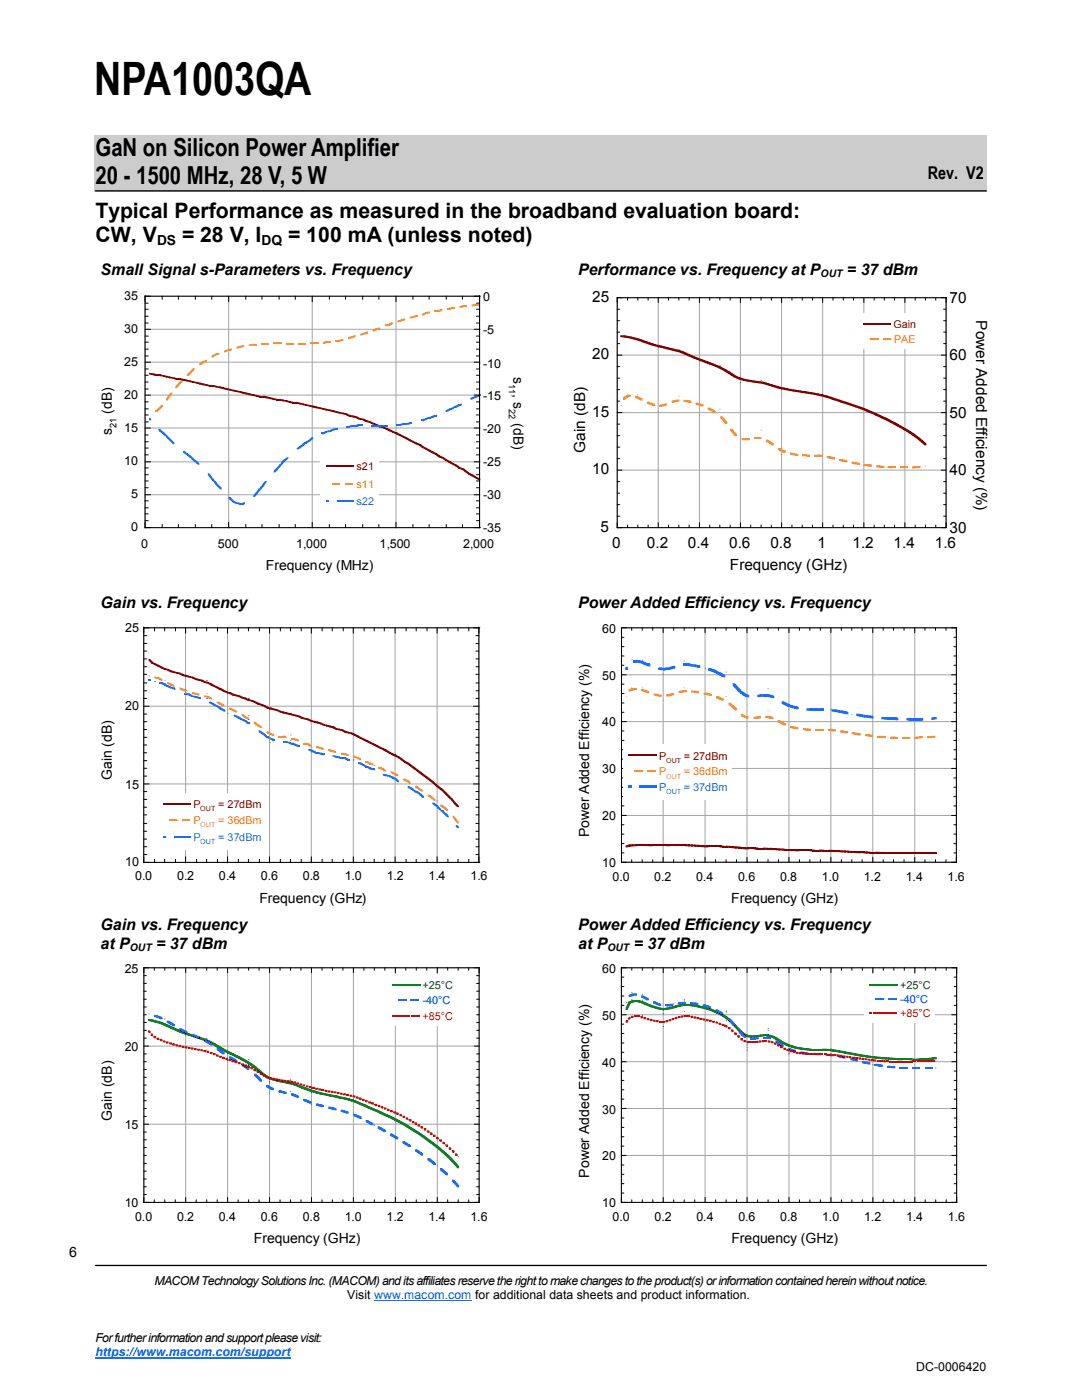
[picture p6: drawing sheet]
<svg xmlns="http://www.w3.org/2000/svg" width="216mm" height="279mm" viewBox="0 0 216 279" stroke-linecap="round" stroke-linejoin="round" font-family="sans-serif">
<defs><g id="words">
<text font-size="9.2" x="18.8" y="19">NPA1003QA</text>
<g font-size="5">
<text x="19" y="31.1">GaN on Silicon Power Amplifier</text>
<text x="19" y="36.8">20 - 1500 MHz, 28 V, 5 W</text>
</g>
<g font-size="4.2">
<text x="19" y="43.5">Typical Performance as measured in the broadband evaluation board:</text>
<text x="19" y="48.4">CW, V</text>
<text x="36.3" y="48.4">= 28 V, I</text>
<text x="57.5" y="48.4">= 100 mA (unless noted)</text>
</g>
<text font-size="3.5" x="185.2" y="35.7">Rev. V2</text>
<g font-size="3.2">
<text x="20.1" y="54.9">Small Signal s-Parameters vs. Frequency</text>
<text x="115.4" y="54.9">Performance vs. Frequency at P</text>
<text x="169" y="54.9">= 37 dBm</text>
<text x="20.1" y="121.4">Gain vs. Frequency</text>
<text x="115.4" y="121.4">Power Added Efficiency vs. Frequency</text>
<text x="20.1" y="185.7">Gain vs. Frequency</text>
<text x="115.4" y="185.7">Power Added Efficiency vs. Frequency</text>
<text x="20.1" y="189.3">at P</text>
<text x="31.2" y="189.3">= 37 dBm</text>
<text x="115.4" y="189.3">at P</text>
<text x="126.5" y="189.3">= 37 dBm</text>
</g>
<g font-size="3.1">
<text x="118.2" y="60.2">25</text>
<text x="189.5" y="60.4">70</text>
<text x="194.8" y="64" transform="rotate(90 194.8 64)">Power Added Efficiency (%)</text>
<text x="118.2" y="71.7">20</text>
<text x="189.5" y="71.9">60</text>
<text x="118.2" y="83.2">15</text>
<text x="189.5" y="83.4">50</text>
<text x="116.8" y="90.4" transform="rotate(-90 116.8 90.4)">Gain (dB)</text>
<text x="118.2" y="94.7">10</text>
<text x="189.5" y="94.8">40</text>
<text x="119.9" y="106.1">5</text>
<text x="189.5" y="106.3">30</text>
<text x="122.2" y="109.4">0</text>
<text x="129.1" y="109.4">0.2</text>
<text x="137.3" y="109.4">0.4</text>
<text x="145.5" y="109.4">0.6</text>
<text x="145.7" y="113.8">Frequency (GHz)</text>
<text x="153.7" y="109.4">0.8</text>
<text x="163.2" y="109.4">1</text>
<text x="170.1" y="109.4">1.2</text>
<text x="178.4" y="109.4">1.4</text>
<text x="186.6" y="109.4">1.6</text>
</g>
<g font-size="2.8">
<text x="31.3" y="49">DS</text>
<text x="52.2" y="49">DQ</text>
<text x="102.5" y="75.2" transform="rotate(90 102.5 75.2)">s</text>
<text x="22.3" y="82.5" transform="rotate(-90 22.3 82.5)">(dB)</text>
<text x="102.5" y="78.7" transform="rotate(90 102.5 78.7)">, s</text>
<text x="22.3" y="86.8" transform="rotate(-90 22.3 86.8)">s</text>
<text x="102.5" y="84.5" transform="rotate(90 102.5 84.5)">(dB)</text>
<text x="53.1" y="113.7">Frequency (MHz)</text>
<text x="22.3" y="155.7" transform="rotate(-90 22.3 155.7)">Gain (dB)</text>
<text x="117.6" y="167.1" transform="rotate(-90 117.6 167.1)">Power Added Efficiency (%)</text>
<text x="51.8" y="180.3">Frequency (GHz)</text>
<text x="145.9" y="180.3">Frequency (GHz)</text>
<text x="22.3" y="223.7" transform="rotate(-90 22.3 223.7)">Gain (dB)</text>
<text x="117.6" y="235.1" transform="rotate(-90 117.6 235.1)">Power Added Efficiency (%)</text>
<text x="13.8" y="250.9">6</text>
<text x="50.7" y="248.2">Frequency (GHz)</text>
<text x="146" y="248.2">Frequency (GHz)</text>
</g>
<g font-size="2.5">
<text x="24.8" y="59.9">35</text>
<text x="96.5" y="60">0</text>
<text x="24.8" y="66.5">30</text>
<text x="96.5" y="66.6">-5</text>
<text x="24.8" y="73.1">25</text>
<text x="96.5" y="73.4">-10</text>
<text x="24.8" y="79.6">20</text>
<text x="96.5" y="79.9">-15</text>
<text x="24.8" y="86.2">15</text>
<text x="96.5" y="86.5">-20</text>
<text x="24.8" y="92.8">10</text>
<text x="96.5" y="93.1">-25</text>
<text x="26.2" y="99.3">5</text>
<text x="96.5" y="99.7">-30</text>
<text x="26.2" y="105.9">0</text>
<text x="96.5" y="106.2">-35</text>
<text x="28.2" y="109.3">0</text>
<text x="43.5" y="109.3">500</text>
<text x="59.1" y="109.3">1,000</text>
<text x="75.8" y="109.3">1,500</text>
<text x="92.4" y="109.3">2,000</text>
<text x="25" y="126.2">25</text>
<text x="120.2" y="126.3">60</text>
<text x="120.2" y="135.7">50</text>
<text x="25" y="141.7">20</text>
<text x="120.2" y="145">40</text>
<text x="120.2" y="154.3">30</text>
<text x="25" y="157.4">15</text>
<text x="120.2" y="163.7">20</text>
<text x="25" y="172.9">10</text>
<text x="120.2" y="173.1">10</text>
<text x="27" y="175.7">0.0</text>
<text x="35.4" y="175.7">0.2</text>
<text x="43.7" y="175.7">0.4</text>
<text x="52.1" y="175.7">0.6</text>
<text x="60.4" y="175.7">0.8</text>
<text x="68.8" y="175.7">1.0</text>
<text x="77.2" y="175.7">1.2</text>
<text x="85.5" y="175.7">1.4</text>
<text x="93.9" y="175.7">1.6</text>
<text x="122.3" y="175.8">0.0</text>
<text x="130.6" y="175.8">0.2</text>
<text x="138.9" y="175.8">0.4</text>
<text x="147.3" y="175.8">0.6</text>
<text x="155.7" y="175.8">0.8</text>
<text x="164" y="175.8">1.0</text>
<text x="172.4" y="175.8">1.2</text>
<text x="180.8" y="175.8">1.4</text>
<text x="189.1" y="175.8">1.6</text>
<text x="24.9" y="194.1">25</text>
<text x="120.2" y="194.1">60</text>
<text x="120.2" y="203.5">50</text>
<text x="24.9" y="209.8">20</text>
<text x="120.2" y="212.9">40</text>
<text x="24.9" y="225.4">15</text>
<text x="120.2" y="222.3">30</text>
<text x="120.2" y="231.6">20</text>
<text x="24.9" y="241">10</text>
<text x="27" y="243.6">0.0</text>
<text x="35.3" y="243.6">0.2</text>
<text x="43.7" y="243.6">0.4</text>
<text x="52.1" y="243.6">0.6</text>
<text x="60.4" y="243.6">0.8</text>
<text x="68.8" y="243.6">1.0</text>
<text x="77.2" y="243.6">1.2</text>
<text x="85.5" y="243.6">1.4</text>
<text x="93.9" y="243.6">1.6</text>
<text x="120.2" y="241">10</text>
<text x="122.3" y="243.6">0.0</text>
<text x="130.6" y="243.6">0.2</text>
<text x="139" y="243.6">0.4</text>
<text x="147.4" y="243.6">0.6</text>
<text x="155.7" y="243.6">0.8</text>
<text x="164.1" y="243.6">1.0</text>
<text x="172.5" y="243.6">1.2</text>
<text x="180.8" y="243.6">1.4</text>
<text x="189.2" y="243.6">1.6</text>
<text x="30.8" y="256.5">MACOM Technology Solutions Inc. (MACOM) and its affiliates reserve the right to make changes to the product(s) or information contained herein without notice.</text>
<text x="69.3" y="259.3">Visit www.macom.com for additional data sheets and product information.</text>
<text x="19" y="267.8">For further information and support please visit:</text>
<text x="182.9" y="273.6">DC-0006420</text>
</g>
<text font-size="2.5" fill="#06f" x="19" y="270.7">https://www.macom.com/support</text>
<g font-size="2.2" fill="#7a0403">
<text x="178.3" y="65.5">Gain</text>
<text x="131.5" y="151.6">P</text>
<text x="136.5" y="151.6">= 27dBm</text>
<text x="38.6" y="161.3">P</text>
<text x="43.6" y="161.3">= 27dBm</text>
</g>
<g font-size="2.2" fill="#ff8b1a">
<text x="178.5" y="68.4">PAE</text>
<text x="131.5" y="154.7">P</text>
<text x="136.5" y="154.7">= 36dBm</text>
<text x="38.6" y="164.5">P</text>
<text x="43.6" y="164.5">= 36dBm</text>
</g>
<g font-size="2.2" fill="#206bff">
<text x="131.5" y="157.8">P</text>
<text x="136.5" y="157.8">= 37dBm</text>
<text x="38.6" y="167.8">P</text>
<text x="43.6" y="167.8">= 37dBm</text>
</g>
<g font-size="2.2" fill="#008011">
<text x="84.3" y="197.4">+25°C</text>
<text x="179.6" y="197.4">+25°C</text>
</g>
<g font-size="2.2" fill="#0000d4">
<text x="84.3" y="200.5">-40°C</text>
<text x="179.6" y="200.2">-40°C</text>
</g>
<g font-size="2.2" fill="#dd0806">
<text x="84.3" y="203.6">+85°C</text>
<text x="179.6" y="203">+85°C</text>
</g>
<g font-size="2.1">
<text x="163.8" y="55.3">OUT</text>
<text x="25.9" y="189.8">OUT</text>
<text x="121.2" y="189.8">OUT</text>
</g>
<text font-size="2.1" fill="#7a0403" x="71.1" y="93.8">s21</text>
<text font-size="2.1" fill="#ff8b1a" x="71.1" y="97.4">s11</text>
<text font-size="2.1" fill="#206bff" x="71.1" y="100.7">s22</text>
<g font-size="1.9">
<text x="101.6" y="76.6" transform="rotate(90 101.6 76.6)">11</text>
<text x="101.6" y="81.6" transform="rotate(90 101.6 81.6)">22</text>
<text x="23.2" y="85.4" transform="rotate(-90 23.2 85.4)">21</text>
</g>
<g font-size="1.4" fill="#7a0403">
<text x="133" y="152.3">OUT</text>
<text x="40" y="161.9">OUT</text>
</g>
<g font-size="1.4" fill="#ff8b1a">
<text x="133" y="155.4">OUT</text>
<text x="40" y="165.1">OUT</text>
</g>
<g font-size="1.4" fill="#206bff">
<text x="133" y="158.5">OUT</text>
<text x="40" y="168.4">OUT</text>
</g>
</g></defs>
<path d="M18.8 26.9h178v11.3h-178z" fill-rule="evenodd" fill="#ccc"/>
<path d="M19 38.1h177.8" fill="none" stroke="#000" stroke-width=".26"/>
<g fill="#fff">
<path d="M6.9 247.1h9.6v6.3h-9.6z" fill-rule="evenodd"/>
<path d="M6.9 247.3h9.5v6.4h-9.5z" fill-rule="evenodd"/>
</g>
<path d="M19 252.6h177.8" fill="none" stroke="#000" stroke-width=".26"/>
<path d="M74.7 259.7h19.4" fill="none" stroke="#06f" stroke-width=".2"/>
<path d="M19 271.1h39" fill="none" stroke="#06f" stroke-width=".25"/>
<path d="M6.9 247.3h9.5v6.3h-9.5z" fill-rule="evenodd" fill="#fff"/>
<path d="M37 125.3v47M45.4 125.3v47M53.8 125.3v47M62.1 125.3v47M70.5 125.3v47M78.9 125.3v47M87.2 125.3v47M95.6 125.3v47M95.8 125.3h-67.1v47M28.7 156.5h67.1M28.7 141h67.1M28.7 172.1h67.1" fill="none" stroke="#a4a4a4" stroke-width=".2"/>
<g fill="#7a0403">
<path d="M29.6 131.5h.3l.7 .7v.3h-.4l-.6-.7z"/>
<path d="M30.2 132.2h.4l.6 .3v.2l-1-.2z"/>
<path d="M30.9 132.5l.9 .2v.4h-.3l-.6-.4z"/>
<path d="M31.5 132.7h.3l.6 .4v.3h-.3l-.6-.3z"/>
<path d="M32.1 133.1h.3l.6 .3v.3l-.9-.3z"/>
<path d="M32.7 133.4l.9 .1v.3l-.9-.1z"/>
<path d="M33.3 133.5l1 .3v.4h-.4l-.6-.4z"/>
<path d="M33.9 133.8l1 .2v.3l-1-.1z"/>
<path d="M34.6 134l.9 .2v.3l-.9-.2z"/>
<path d="M35.2 134.2l.9 .1v.3l-.9-.1z"/>
<path d="M35.8 134.3l.9 .3v.3h-.3l-.6-.3z"/>
<path d="M36.4 134.6l1 .2v.3l-1-.2z"/>
<path d="M37 134.8l1 .1v.3l-1-.1z"/>
<path d="M37.7 134.9l.9 .2v.3l-.9-.2z"/>
<path d="M38.3 135.1l.9 .3v.3h-.3l-.6-.3z"/>
<path d="M38.9 135.4l.9 .1v.4l-.9-.2z"/>
<path d="M39.5 135.5l1 .2v.3l-1-.1z"/>
<path d="M40.2 135.7h.3l.6 .3v.3h-.3l-.6-.3z"/>
<path d="M40.8 136l.9 .2v.3l-.9-.2z"/>
<path d="M41.4 136.2l.9 .3v.3h-.3l-.6-.3z"/>
<path d="M42 136.5h.3l.6 .3v.3l-.9-.3z"/>
<path d="M42.6 136.8l.9 .3v.3l-.9-.3z"/>
<path d="M43.3 137.1l.9 .3v.3h-.4l-.5-.3z"/>
<path d="M43.8 137.4h.4l.6 .3v.3l-1-.3z"/>
<path d="M44.5 137.7l.9 .3v.3l-.9-.3z"/>
<path d="M45.1 138l.9 .2v.3l-.9-.2z"/>
<path d="M45.7 138.2h.3l.6 .3v.3h-.3l-.6-.3z"/>
<path d="M46.3 138.5l1 .2v.3l-1-.2z"/>
<path d="M47 138.7l.9 .1v.3l-.9-.1z"/>
<path d="M47.6 138.8h.3l.6 .3v.3l-.9-.3z"/>
<path d="M48.2 139.1l.9 .2v.3l-.9-.2z"/>
<path d="M48.8 139.3h.3l.6 .3v.3l-.9-.3z"/>
<path d="M49.4 139.6l1.1 .1v.3l-1.1-.1z"/>
<path d="M50.2 139.7l.9 .3v.3l-.9-.3z"/>
<path d="M50.9 140l.9 .3v.4h-.4l-.5-.4z"/>
<path d="M51.4 140.3l1 .2v.3l-1-.1z"/>
<path d="M52.1 140.5l.9 .3v.3h-.3l-.6-.3z"/>
<path d="M52.7 140.8h.3l.6 .3v.4h-.3l-.6-.4z"/>
<path d="M53.3 141.1l.9 .2v.3l-.9-.1z"/>
<path d="M53.9 141.3l1 .2v.2l-1-.1z"/>
<path d="M54.5 141.5l1 .1v.3l-1-.2z"/>
<path d="M55.2 141.6l.9 .3v.3l-.9-.3z"/>
<path d="M55.8 141.9l.9 .1v.4l-.9-.2z"/>
<path d="M56.4 142l.9 .2v.3l-.9-.1z"/>
<path d="M57 142.2l1 .2v.3l-1-.2z"/>
<path d="M57.7 142.4l.9 .1v.3l-.9-.1z"/>
<path d="M58.3 142.5l.9 .2v.3l-.9-.2z"/>
<path d="M58.9 142.7l.9 .1v.3l-.9-.1z"/>
<path d="M59.5 142.8h.3l.6 .3v.4h-.3l-.6-.4z"/>
<path d="M60.1 143.1l1 .2v.3l-1-.1z"/>
<path d="M60.8 143.3l.9 .2v.3l-.9-.2z"/>
<path d="M61.3 143.5h.4l.6 .3v.3l-1-.3z"/>
<path d="M62 143.8l.9 .1v.3l-.9-.1z"/>
<path d="M62.6 143.9l.9 .2v.3l-.9-.2z"/>
<path d="M63.2 144.1l.9 .1v.3l-.9-.1z"/>
<path d="M63.8 144.2l1 .3v.3l-1-.3z"/>
<path d="M64.5 144.5l.9 .2v.3l-.9-.2z"/>
<path d="M65.1 144.7l.9 .1v.4l-.9-.2z"/>
<path d="M65.7 144.8l.9 .2v.3l-.9-.1z"/>
<path d="M66.3 145h.3l.6 .3v.3l-.9-.3z"/>
<path d="M66.9 145.3l1 .2v.3l-1-.2z"/>
<path d="M67.6 145.5l.9 .1v.3l-.9-.1z"/>
<path d="M68.2 145.6h.3l.6 .3v.3h-.3l-.6-.3z"/>
<path d="M68.8 145.9l.9 .2v.3l-.9-.2z"/>
<path d="M69.4 146.1l1 .1v.3l-1-.1z"/>
<path d="M70 146.2h.4l.6 .3v.3l-1-.3z"/>
<path d="M70.7 146.5l.9 .3v.4l-.9-.4z"/>
<path d="M71.3 146.8h.3l.6 .4v.3l-.9-.3z"/>
<path d="M71.9 147.2l.9 .3v.3l-.9-.3z"/>
<path d="M72.5 147.5l1 .3v.3h-.4l-.6-.3z"/>
<path d="M73.1 147.8h.4l.6 .3v.3l-1-.3z"/>
<path d="M73.8 148.1l.9 .3v.3l-.9-.3z"/>
<path d="M74.4 148.4l.9 .3v.3h-.3l-.6-.3z"/>
<path d="M75 148.7h.3l.6 .3v.3l-.9-.3z"/>
<path d="M75.6 149l.9 .3v.3l-.9-.3z"/>
<path d="M76.2 149.3l1 .3v.4h-.4l-.6-.4z"/>
<path d="M76.8 149.6h.4l.7 .5v.3h-.3l-.8-.4z"/>
<path d="M77.6 150.1l1 .3v.3h-.3l-.7-.3z"/>
<path d="M78.3 150.4h.3l.6 .3v.3h-.3l-.6-.3z"/>
<path d="M78.9 150.7h.3l.6 .3v.3l-.9-.3z"/>
<path d="M79.5 151h.3l.6 .5v.3h-.3l-.6-.5z"/>
<path d="M80.1 151.5h.3l.6 .5v.3h-.3l-.6-.5z"/>
<path d="M80.7 152h.3l.6 .3v.3h-.3l-.6-.3z"/>
<path d="M81.3 152.3h.3l.7 .5v.3h-.4l-.6-.5z"/>
<path d="M81.9 152.8h.4l.6 .4v.3h-.3l-.7-.4z"/>
<path d="M82.6 153.2h.3l.6 .5v.3h-.3l-.6-.5z"/>
<path d="M83.2 153.7h.3l.6 .4v.4h-.3l-.6-.5z"/>
<path d="M83.8 154.1h.3l.6 .5v.3h-.3l-.6-.4z"/>
<path d="M84.4 154.6h.3l.7 .5v.3h-.3l-.7-.5z"/>
<path d="M85.1 155.1h.3l.6 .4v.3h-.3l-.6-.4z"/>
<path d="M85.7 155.5h.3l.6 .5v.3h-.3l-.6-.5z"/>
<path d="M86.3 156h.3l.6 .6v.3h-.3l-.6-.6z"/>
<path d="M86.9 156.6h.3l.7 .5v.3h-.4l-.6-.5z"/>
<path d="M87.5 157.1h.4l.6 .5v.3h-.3l-.7-.5z"/>
<path d="M88.2 157.6h.3l.6 .6v.3h-.3l-.6-.6z"/>
<path d="M88.8 158.2h.3l.6 .6v.3h-.3l-.6-.6z"/>
<path d="M89.4 158.8h.3l.6 .6v.3h-.3l-.6-.6z"/>
<path d="M90 159.4h.3l.7 .8v.3h-.4l-.6-.8z"/>
<path d="M90.6 160.2h.4l.6 .6v.3h-.3l-.7-.6z"/>
</g>
<g fill="#ff8b1a">
<path d="M30.9 135.1l.9 .1v.3l-.9-.1z"/>
<path d="M31.5 135.2l.9 .3v.4h-.3l-.6-.4z"/>
<path d="M33.3 136.2l1 .3v.3h-.4l-.6-.3z"/>
<path d="M33.9 136.5h.4l.6 .3v.3l-1-.3z"/>
<path d="M35.8 137.2l.9 .3v.4h-.3l-.6-.4z"/>
<path d="M36.4 137.5l1 .2v.3l-1-.1z"/>
<path d="M38.3 138.2l.9 .1v.4l-.9-.2z"/>
<path d="M38.9 138.3l.9 .2v.3l-.9-.1z"/>
<path d="M40.8 138.8l.9 .2v.3l-.9-.2z"/>
<path d="M41.4 139l.9 .3v.3h-.3l-.6-.3z"/>
<path d="M43.3 140l.9 .3v.4h-.4l-.5-.4z"/>
<path d="M43.8 140.3h.4l.6 .4v.3l-1-.3z"/>
<path d="M45.7 141.3h.3l.6 .3v.3l-.9-.3z"/>
<path d="M46.3 141.6l1 .3v.3l-1-.3z"/>
<path d="M48.2 142.5h.3l.6 .5v.3h-.3l-.6-.5z"/>
<path d="M48.8 143h.3l.6 .3v.3l-.9-.3z"/>
<path d="M50.7 144.1h.3l.1 .4-.4-.1z"/>
<path d="M50.9 144.2h.2l.7 .5v.3h-.4l-.5-.5z"/>
<path d="M51.4 144.7h.4l.4 .3v.3h-.3l-.5-.3z"/>
<path d="M53.2 145.9h.3l.1 .5-.4-.2z"/>
<path d="M53.3 146.1l.9 .3v.3l-.9-.3z"/>
<path d="M53.9 146.4l.8 .1v.3l-.8-.1z"/>
<path d="M55.6 146.8h.5v.4h-.5z"/>
<path d="M55.8 146.8h.9v.4h-.9z"/>
<path d="M56.4 146.8l.8 .2v.3l-.8-.1z"/>
<path d="M58.1 147.3h.5v.3h-.5z"/>
<path d="M58.3 147.3l.9 .2v.3l-.9-.2z"/>
<path d="M58.9 147.5l.8 .1v.4l-.8-.2z"/>
<path d="M60.6 148.3h.5v.3h-.5z"/>
<path d="M60.8 148.3l.9 .1v.3l-.9-.1z"/>
<path d="M61.3 148.4h.4l.4 .3v.3h-.3l-.5-.3z"/>
<path d="M63.1 149h.4v.3h-.4z"/>
<path d="M63.2 149l.9 .2v.3l-.9-.2z"/>
<path d="M63.8 149.2l.8 .1v.3l-.8-.1z"/>
<path d="M65.6 149.6h.4v.4h-.4z"/>
<path d="M65.7 149.6l.9 .2v.3l-.9-.1z"/>
<path d="M66.3 149.8l.8 .2v.3l-.8-.2z"/>
<path d="M68 150.3h.5v.3h-.5z"/>
<path d="M68.2 150.3l.9 .1v.3l-.9-.1z"/>
<path d="M68.8 150.4l.8 .2v.3l-.8-.2z"/>
<path d="M70.5 150.9h.5v.3h-.5z"/>
<path d="M70.7 150.9l.9 .3v.3l-.9-.3z"/>
<path d="M71.3 151.2l.7 .1v.4l-.7-.2z"/>
<path d="M73 152h.5v.3h-.5z"/>
<path d="M73.1 152h.4l.6 .3v.3h-.3l-.7-.3z"/>
<path d="M73.8 152.3l.7 .1v.4l-.7-.2z"/>
<path d="M75.5 153.1h.4v.3h-.4z"/>
<path d="M75.6 153.1l.9 .3v.3h-.3l-.6-.3z"/>
<path d="M76.2 153.4h.3l.5 .3v.3h-.3l-.5-.3z"/>
<path d="M77.9 154l.7 .1v.4l-.7-.2z"/>
<path d="M78.3 154.1h.3l.6 .4v.3h-.3l-.6-.3z"/>
<path d="M78.9 154.5l.6 .1v.3l-.6-.1z"/>
<path d="M80.4 155.4l.6 .1v.3l-.6-.1z"/>
<path d="M80.7 155.5h.3l.6 .3v.3l-.9-.3z"/>
<path d="M81.3 155.8h.3l.3 .3v.4h-.3l-.3-.4z"/>
<path d="M82.9 156.9l.6 .2v.3l-.6-.1z"/>
<path d="M83.2 157.1h.3l.6 .5v.3h-.3l-.6-.5z"/>
<path d="M83.8 157.6l.6 .1v.3l-.6-.1z"/>
<path d="M85.4 158.6l.6 .2v.3l-.6-.2z"/>
<path d="M85.7 158.8h.3l.6 .5v.3h-.3l-.6-.5z"/>
<path d="M86.3 159.3h.3l.3 .3v.3h-.3l-.3-.3z"/>
<path d="M87.9 160.6l.6 .2v.3l-.6-.1z"/>
<path d="M88.2 160.8h.3l.6 .5v.3h-.3l-.6-.5z"/>
<path d="M88.8 161.3h.3l.3 .3v.3h-.3l-.3-.3z"/>
<path d="M90.3 162.8h.3l.4 .5v.3h-.4l-.3-.5z"/>
<path d="M90.6 163.3h.4l.6 .8v.3h-.3l-.7-.8z"/>
</g>
<g fill="#206bff">
<path d="M29.6 135.5h.5v.4h-.5z"/>
<path d="M31.8 136.2h.6v.3h-.6z"/>
<path d="M32.1 136.2h.3l.6 .3v.3h-.3l-.6-.3z"/>
<path d="M32.7 136.5h.3l.5 .3v.3h-.3l-.5-.3z"/>
<path d="M33.3 136.8l1 .3v.3h-.4l-.6-.3z"/>
<path d="M33.9 137.1l1 .1v.3l-1-.1z"/>
<path d="M34.6 137.2l.4 .2v.3h-.3z"/>
<path d="M36.7 138.3h.7v.4h-.7z"/>
<path d="M37 138.3l1 .2v.3l-1-.1z"/>
<path d="M37.7 138.5h.3l.4 .3v.3h-.3l-.4-.3z"/>
<path d="M38.3 138.8l.9 .2v.3l-.9-.2z"/>
<path d="M38.9 139l.9 .1v.3l-.9-.1z"/>
<path d="M39.5 139.1h.5v.3h-.5z"/>
<path d="M41.7 140l.6 .2v.3l-.6-.2z"/>
<path d="M42 140.2h.3l.6 .3v.3l-.9-.3z"/>
<path d="M42.6 140.5h.3l.5 .3v.3h-.3l-.5-.3z"/>
<path d="M43.3 140.8h.2l.7 .5v.3h-.4l-.5-.5z"/>
<path d="M43.8 141.3h.4l.6 .3v.3l-1-.3z"/>
<path d="M44.5 141.6l.5 .1v.3h-.4z"/>
<path d="M46.6 142.7l.7 .1v.3l-.7-.1z"/>
<path d="M47 142.8l.9 .3v.4h-.3l-.6-.4z"/>
<path d="M47.6 143.1h.3l.5 .4v.3h-.3l-.5-.3z"/>
<path d="M48.2 143.5l.9 .3v.3h-.3l-.6-.3z"/>
<path d="M48.8 143.8h.3l.6 .4v.3h-.3l-.6-.4z"/>
<path d="M49.4 144.2h.5v.3h-.5z"/>
<path d="M51.6 145.8h.3l.5 .3v.3h-.3l-.5-.3z"/>
<path d="M52.1 146.1h.3l.6 .4v.3h-.3l-.6-.4z"/>
<path d="M52.7 146.5h.3l.3 .3v.4h-.3l-.3-.4z"/>
<path d="M53.2 147h.4v.3h-.4z"/>
<path d="M53.3 147l.9 .3v.3l-.9-.3z"/>
<path d="M53.9 147.3l.8 .2v.3l-.8-.2z"/>
<path d="M54.4 147.5h.5v.3h-.5z"/>
<path d="M56.5 148h.8v.3h-.8z"/>
<path d="M57 148l1 .1v.3l-1-.1z"/>
<path d="M57.7 148.1l.6 .2v.3l-.6-.2z"/>
<path d="M58.1 148.3h.5v.3h-.5z"/>
<path d="M58.3 148.3h.3l.6 .3v.3h-.3l-.6-.3z"/>
<path d="M58.9 148.6l.8 .1v.3l-.8-.1z"/>
<path d="M59.3 148.7h.5v.3h-.5z"/>
<path d="M61.5 149.5l.8 .1v.4l-.8-.2z"/>
<path d="M62 149.6h.3l.6 .4v.3l-.9-.3z"/>
<path d="M62.6 150l.6 .1v.3l-.6-.1z"/>
<path d="M63.1 150.1h.4v.3h-.4z"/>
<path d="M63.2 150.1l.9 .2v.3l-.9-.2z"/>
<path d="M63.8 150.3l.8 .1v.3l-.8-.1z"/>
<path d="M64.3 150.4h.5v.3h-.5z"/>
<path d="M66.5 150.7l.7 .2v.3l-.7-.2z"/>
<path d="M66.9 150.9l1 .1v.3l-1-.1z"/>
<path d="M67.6 151l.6 .2v.3l-.6-.2z"/>
<path d="M68 151.2h.5v.3h-.5z"/>
<path d="M68.2 151.2h.9v.3h-.9z"/>
<path d="M68.8 151.2h.3l.5 .3v.3h-.4l-.4-.3z"/>
<path d="M69.2 151.5h.5v.3h-.5z"/>
<path d="M71.4 152.1l.8 .2v.3l-.8-.2z"/>
<path d="M71.9 152.3h.3l.6 .3v.3l-.9-.3z"/>
<path d="M72.5 152.6l.6 .2v.3l-.6-.2z"/>
<path d="M73 152.9h.5v.3h-.5z"/>
<path d="M73.1 152.9h.4l.6 .3v.3h-.3l-.7-.3z"/>
<path d="M73.8 153.2l.7 .2v.3l-.7-.2z"/>
<path d="M74.2 153.4h.5v.3h-.5z"/>
<path d="M76.4 154.5l.8 .1v.3l-.8-.1z"/>
<path d="M76.8 154.6l1.1 .2v.3l-1.1-.2z"/>
<path d="M77.6 154.8l.5 .1v.3h-.3z"/>
<path d="M77.9 154.9l.7 .2v.3l-.7-.2z"/>
<path d="M78.3 155.1h.3l.6 .3v.3h-.3l-.6-.3z"/>
<path d="M78.9 155.4h.3l.3 .3v.3h-.3l-.3-.3z"/>
<path d="M79.2 155.7l.4 .1v.3h-.3z"/>
<path d="M81.3 156.9h.3l.7 .4v.3h-.4l-.6-.3z"/>
<path d="M81.9 157.3h.4l.6 .4v.3h-.3l-.7-.4z"/>
<path d="M82.6 157.7l.5 .2v.3h-.4z"/>
<path d="M82.9 157.9l.6 .1v.3l-.6-.1z"/>
<path d="M83.2 158h.3l.6 .5v.3h-.3l-.6-.5z"/>
<path d="M83.8 158.5h.3l.3 .3v.3h-.3l-.3-.3z"/>
<path d="M84.1 158.8l.5 .1v.4l-.5-.2z"/>
<path d="M86.3 160.2h.3l.6 .4v.4h-.3l-.6-.5z"/>
<path d="M86.9 160.6h.3l.7 .7v.3h-.4l-.6-.6z"/>
<path d="M87.5 161.3h.4l.1 .4h-.3z"/>
<path d="M87.9 161.6l.6 .1v.4l-.6-.2z"/>
<path d="M88.2 161.7h.3l.6 .7v.3h-.3l-.6-.6z"/>
<path d="M88.8 162.4h.3l.3 .3v.3h-.3l-.3-.3z"/>
<path d="M89.1 162.7h.3l.1 .4-.4-.1z"/>
<path d="M91 164.7h.3l.3 .3v.3h-.3l-.3-.3z"/>
</g>
<g fill="none" stroke="#000" stroke-width=".2">
<path d="M28.7 125.3h1.1M28.7 139.4h.6M28.7 137.9h.6M28.7 136.3h.6M28.7 134.6h.6M28.7 133.1h.6M28.7 131.5h.6M28.7 130h.6M28.7 128.4h.6M28.7 126.9h.6M28.7 125.3v1.1M28.7 125.2v46.9"/>
<path d="M28.7 125.3h67.1M30.9 125.3v.6M32.9 125.3v.6M35 125.3v.6M37 125.3v1.1M39.2 125.3v.6M41.2 125.3v.6M43.4 125.3v.6M45.4 125.3v1.1M47.6 125.3v.6M49.6 125.3v.6M51.8 125.3v.6"/>
<path d="M53.8 125.3v1.1M56 125.3v.6M58 125.3v.6M60.1 125.3v.6M62.1 125.3v1.1M64.3 125.3v.6M66.3 125.3v.6M68.5 125.3v.6M70.5 125.3v1.1M72.7 125.3v.6M74.7 125.3v.6M76.7 125.3v.6"/>
<path d="M78.9 125.3v1.1M81 125.3v.6M83.1 125.3v.6M85.2 125.3v.6M87.2 125.3v1.1M89.4 125.3v.6M91.4 125.3v.6M93.6 125.3v.6M94.5 125.3h1.1v1.1M95 139.4h.6M95 137.9h.6M95 136.3h.6"/>
<path d="M95 134.6h.6M95 133.1h.6M95 131.5h.6M95 130h.6M95 128.4h.6M95 126.9h.6M95.6 125.2v46.9M28.7 156.5h1.1M28.7 141h1.1M28.7 159.6h.6M28.7 158h.6M28.7 154.9h.6"/>
<path d="M28.7 153.4h.6M28.7 151.8h.6M28.7 150.3h.6M28.7 148.7h.6M28.7 147.2h.6M28.7 145.6h.6M28.7 144.1h.6M28.7 142.5h.6M94.5 156.5h1.1M94.5 141h1.1M95 159.6h.6M95 158h.6"/>
<path d="M95 154.9h.6M95 153.4h.6M95 151.8h.6M95 150.3h.6M95 148.7h.6M95 147.2h.6M95 145.6h.6M95 144.1h.6M95 142.5h.6M28.7 172.1h1.1M28.7 170.6h.6M28.7 169h.6"/>
<path d="M28.7 167.5h.6M28.7 165.9h.6M28.7 164.4h.6M28.7 162.7h.6M28.7 161.1h.6M28.7 171v1.1M28.7 172.1h67.1M30.9 171.5v.6M32.9 171.5v.6M35 171.5v.6M37 171v1.1M39.2 171.5v.6"/>
<path d="M41.2 171.5v.6M43.4 171.5v.6M45.4 171v1.1M47.6 171.5v.6M49.6 171.5v.6M51.8 171.5v.6M53.8 171v1.1M56 171.5v.6M58 171.5v.6M60.1 171.5v.6M62.1 171v1.1M64.3 171.5v.6"/>
<path d="M66.3 171.5v.6M68.5 171.5v.6M70.5 171v1.1M72.7 171.5v.6M74.7 171.5v.6M76.7 171.5v.6M78.9 171v1.1M81 171.5v.6M83.1 171.5v.6M85.2 171.5v.6M87.2 171v1.1M89.4 171.5v.6"/>
<path d="M91.4 171.5v.6M93.6 171.5v.6M94.5 172.1h1.1M95 170.6h.6M95 169h.6M95 167.5h.6M95 165.9h.6M95 164.4h.6M95 162.7h.6M95 161.1h.6M95.6 171v1.1"/>
</g>
<g fill="none" stroke="#7a0403" stroke-width=".2">
<path d="M29.8 131.7h.1M30.9 132.6h.1M32.9 133.5h.1M37 134.9h.2M41.2 135.9h.2M45.4 138.5h.2M49.6 139.4h.1M53.8 141.6h.1M58 142.4h.1M62.1 143.9h.2M66.3 145.2h.2M70.5 146.4h.2"/>
<path d="M74.7 148.7h.1M78.9 150.6h.1M83.1 153.5h.1M87.2 156.8h.2M91.4 161h.2"/>
</g>
<g fill="none" stroke="#ff8b1a" stroke-width=".2">
<path d="M29.8 134.9h.1M30.9 135.2h.1M32.9 135.9h.1M37 138.3h.2M41.2 138.5h.2M45.4 141.6h.2M49.6 142.8h.1M53.8 147.3h.1M58 146.7h.1M62.1 149.2h.2M66.3 150h.2M70.5 150.7h.2"/>
<path d="M74.7 152.8h.1M78.9 154.5h.1M83.1 156.9h.1M87.2 159.9h.2M91.4 164.2h.2"/>
</g>
<g fill="none" stroke="#206bff" stroke-width=".2">
<path d="M29.8 135.7h.1M30.9 136h.1M32.9 136.5h.1M37 138.7h.2M41.2 139.4h.2M45.4 142.4h.2M49.6 143.6h.1M53.8 148.3h.1M58 147.8h.1M62.1 150.1h.2M66.3 150.9h.2M70.5 151.7h.2"/>
<path d="M74.7 153.7h.1M78.9 155.4h.1M83.1 158h.1M87.2 160.8h.2M91.4 165.1h.2"/>
</g>
<g fill="#fff">
<path d="M31.5 158.3h21.7v11.4h-21.7z" fill-rule="evenodd"/>
<path d="M32.7 159.1h19.7v3.6h-19.7z" fill-rule="evenodd"/>
</g>
<path d="M32.6 160.5h5.5" fill="none" stroke="#7a0403" stroke-width=".3"/>
<path d="M35.4 160.5h.1" fill="none" stroke="#7a0403" stroke-width=".2"/>
<path d="M32.7 162.4h19.7v3.6h-19.7z" fill-rule="evenodd" fill="#fff"/>
<g fill="#ff8b1a">
<path d="M33.8 163.6h1.6v.3h-1.6z"/>
<path d="M36.3 163.6h1.5v.3h-1.5z"/>
</g>
<path d="M35.4 163.8h.1" fill="none" stroke="#ff8b1a" stroke-width=".2"/>
<path d="M32.7 165.6h19.7v3.6h-19.7z" fill-rule="evenodd" fill="#fff"/>
<g fill="#206bff">
<path d="M32.6 166.9h.4v.3h-.4z"/>
<path d="M34.7 166.9h1.7v.3h-1.7z"/>
<path d="M36.3 166.9h1.5v.3h-1.5z"/>
<path d="M37.5 166.9h.5v.3h-.5z"/>
</g>
<path d="M35.4 167h.1" fill="none" stroke="#206bff" stroke-width=".2"/>
<g fill="#fff">
<path d="M19.7 143.6h3.4v12.3h-3.4z" fill-rule="evenodd"/>
<path d="M51.6 177.7h21.6v3.4h-21.6z" fill-rule="evenodd"/>
</g>
<g fill="none" stroke="#a4a4a4" stroke-width=".2">
<path d="M124 134.7h66.9M132.3 125.3v46.8M140.7 125.3v46.8M149.1 125.3v46.8M157.5 125.3v46.8M165.8 125.3v46.8M174.2 125.3v46.8M182.6 125.3v46.8M124 153.4h66.9M124 144h66.9M124 172.1h66.9M124 162.8h66.9"/>
<path d="M124 172.1v-46.8h66.9v46.8"/>
</g>
<g fill="#7a0403">
<path d="M124.9 168.8l1-.2v.4l-1 .1z"/>
<path d="M125.5 168.6l1-.1v.4l-1 .1z"/>
<path d="M126.1 168.5h1v.4h-1z"/>
<path d="M126.7 168.5h1v.4h-1z"/>
<path d="M127.3 168.5h1.1v.4h-1.1z"/>
<path d="M128 168.5h1v.4h-1z"/>
<path d="M128.6 168.5h1v.4h-1z"/>
<path d="M129.2 168.5h1v.4h-1z"/>
<path d="M129.8 168.5h1v.4h-1z"/>
<path d="M130.5 168.5h1v.4h-1z"/>
<path d="M131.1 168.5h1v.4h-1z"/>
<path d="M131.7 168.5h1v.4h-1z"/>
<path d="M132.3 168.5h1.1v.4h-1.1z"/>
<path d="M133 168.5h1v.4h-1z"/>
<path d="M133.6 168.5h1v.4h-1z"/>
<path d="M134.2 168.5h1v.4h-1z"/>
<path d="M134.8 168.5h1v.4h-1z"/>
<path d="M135.4 168.5h1.1v.4h-1.1z"/>
<path d="M136.1 168.5h1v.4h-1z"/>
<path d="M136.7 168.5h1v.4h-1z"/>
<path d="M137.3 168.5l1 .1v.4l-1-.1z"/>
<path d="M137.9 168.6h1v.4h-1z"/>
<path d="M138.5 168.6h1.1v.4h-1.1z"/>
<path d="M139.2 168.6l1 .1v.4l-1-.1z"/>
<path d="M139.8 168.7h1v.4h-1z"/>
<path d="M140.4 168.7l1 .1v.3h-1z"/>
<path d="M141 168.8h1v.3h-1z"/>
<path d="M141.6 168.8h1.1v.3h-1.1z"/>
<path d="M142.3 168.8h1v.3h-1z"/>
<path d="M142.9 168.8h1v.3h-1z"/>
<path d="M143.6 168.8h1v.4l-1-.1z"/>
<path d="M144.2 168.8h1v.4h-1z"/>
<path d="M144.8 168.8l1 .1v.3h-1z"/>
<path d="M145.4 168.9h1v.4l-1-.1z"/>
<path d="M146 168.9l1 .1v.4l-1-.1z"/>
<path d="M146.7 169h1v.4h-1z"/>
<path d="M147.3 169l1 .1v.4l-1-.1z"/>
<path d="M147.9 169.1h1v.4h-1z"/>
<path d="M148.5 169.1h1v.4h-1z"/>
<path d="M149.1 169.1h1v.4h-1z"/>
<path d="M149.8 169.1h1v.4h-1z"/>
<path d="M150.4 169.1l1 .1v.4l-1-.1z"/>
<path d="M151 169.2h1v.4h-1z"/>
<path d="M151.6 169.2h1v.4h-1z"/>
<path d="M152.3 169.2h1v.4h-1z"/>
<path d="M152.9 169.2h1v.4h-1z"/>
<path d="M153.5 169.2l1 .1v.3h-1z"/>
<path d="M154.1 169.3h1v.4l-1-.1z"/>
<path d="M154.7 169.3l1 .1v.3h-1z"/>
<path d="M155.4 169.4h1v.4l-1-.1z"/>
<path d="M156 169.4l1 .1v.4l-1-.1z"/>
<path d="M156.6 169.5h1v.4h-1z"/>
<path d="M157.3 169.5h1v.4h-1z"/>
<path d="M157.9 169.5h1v.4h-1z"/>
<path d="M158.5 169.5h1v.4h-1z"/>
<path d="M159.1 169.5h1v.4h-1z"/>
<path d="M159.7 169.5h1v.4h-1z"/>
<path d="M160.4 169.5h1v.4h-1z"/>
<path d="M161 169.5h1v.4h-1z"/>
<path d="M161.6 169.5l1 .1v.4l-1-.1z"/>
<path d="M162.2 169.6h1v.4h-1z"/>
<path d="M162.8 169.6h1v.4h-1z"/>
<path d="M163.5 169.6h1v.4h-1z"/>
<path d="M164.1 169.6h1v.4h-1z"/>
<path d="M164.7 169.6h1.1v.4h-1.1z"/>
<path d="M165.4 169.6h1v.4h-1z"/>
<path d="M166 169.6l1 .1v.4l-1-.1z"/>
<path d="M166.6 169.7h1v.4h-1z"/>
<path d="M167.2 169.7h1v.4h-1z"/>
<path d="M167.8 169.7l1 .1v.4l-1-.1z"/>
<path d="M168.5 169.8h1v.4h-1z"/>
<path d="M169.1 169.8l1 .1v.3h-1z"/>
<path d="M169.7 169.9h1v.3h-1z"/>
<path d="M170.3 169.9h1v.4l-1-.1z"/>
<path d="M170.9 169.9h1v.4h-1z"/>
<path d="M171.6 169.9h1v.4h-1z"/>
<path d="M172.2 169.9l1 .1v.4l-1-.1z"/>
<path d="M172.8 170h1v.4h-1z"/>
<path d="M173.4 170h1.1v.4h-1.1z"/>
<path d="M174.1 170h1v.4h-1z"/>
<path d="M174.7 170h1v.4h-1z"/>
<path d="M175.3 170h1v.4h-1z"/>
<path d="M175.9 170l1 .1v.4l-1-.1z"/>
<path d="M176.5 170.1h1.1v.4h-1.1z"/>
<path d="M177.2 170.1h1v.4h-1z"/>
<path d="M177.8 170.1h1v.4h-1z"/>
<path d="M178.4 170.1h1.1v.4h-1.1z"/>
<path d="M179.1 170.1h1v.4h-1z"/>
<path d="M179.7 170.1h1v.4h-1z"/>
<path d="M180.3 170.1h1v.4h-1z"/>
<path d="M180.9 170.1h1v.4h-1z"/>
<path d="M181.5 170.1h1.1v.4h-1.1z"/>
<path d="M182.2 170.1h1v.4h-1z"/>
<path d="M182.8 170.1h1v.4h-1z"/>
<path d="M183.4 170.1h1v.4h-1z"/>
<path d="M184 170.1h1v.4h-1z"/>
<path d="M184.6 170.1h1.1v.4h-1.1z"/>
<path d="M185.3 170.1h1v.4h-1z"/>
<path d="M185.9 170.1h1v.4h-1z"/>
</g>
<g fill="#ff8b1a">
<path d="M125.5 137.6l1-.2v.4l-.6 .2h-.4z"/>
<path d="M126.1 137.4l1-.1v.4l-1 .1z"/>
<path d="M128 137.5l1 .3v.3l-1-.2z"/>
<path d="M128.6 137.8l1 .2v.4l-1-.3z"/>
<path d="M130.5 138.4l1 .2v.4l-1-.2z"/>
<path d="M131.1 138.6l1 .1v.4l-1-.1z"/>
<path d="M133 138.7l1-.2v.4l-1 .1z"/>
<path d="M133.6 138.5l.9-.2v.4l-.9 .2z"/>
<path d="M135.4 137.9l1.1-.1v.4l-1.1 .1z"/>
<path d="M136.1 137.8h1v.3l-1 .1z"/>
<path d="M137.9 137.8l1 .1v.4l-1-.1z"/>
<path d="M138.5 137.9l1 .1v.4l-1-.1z"/>
<path d="M140.4 138.2l1 .1v.4l-1-.1z"/>
<path d="M141 138.3l1 .2v.4l-1-.2z"/>
<path d="M142.9 139h.4l.6 .2v.4h-.3l-.7-.3z"/>
<path d="M143.6 139.2l.8 .3v.3l-.8-.2z"/>
<path d="M145.4 140.3h.4l.6 .5v.4h-.4l-.6-.5z"/>
<path d="M146 140.8h.4l.6 .6v.4h-.3l-.7-.6z"/>
<path d="M147.9 142.5h.4l.6 .4v.4h-.4l-.6-.4z"/>
<path d="M148.5 142.9l.9 .1v.4l-.9-.1z"/>
<path d="M150.4 143.1l1-.1v.4l-1 .1z"/>
<path d="M151 143h.9v.3l-.9 .1z"/>
<path d="M152.7 142.9h.6v.4h-.6z"/>
<path d="M152.9 142.9l1 .1v.4l-1-.1z"/>
<path d="M153.5 143l.9 .1v.4l-.9-.1z"/>
<path d="M155.2 143.8l.5 .1v.3h-.5z"/>
<path d="M155.4 143.9h.3l.7 .3v.4h-.4l-.6-.4z"/>
<path d="M156 144.2h.4l.5 .2v.4h-.4l-.5-.2z"/>
<path d="M157.7 144.9h.6v.4h-.6z"/>
<path d="M157.9 144.9l1 .2v.4l-1-.2z"/>
<path d="M158.5 145.1l.8 .1v.3h-.8z"/>
<path d="M160.2 145.4h.5v.4h-.5z"/>
<path d="M160.4 145.4h1v.4h-1z"/>
<path d="M161 145.4l.8 .1v.4l-.8-.1z"/>
<path d="M162.7 145.5h.5v.4h-.5z"/>
<path d="M162.8 145.5h1v.4h-1z"/>
<path d="M163.5 145.5h.8v.4h-.8z"/>
<path d="M165.2 145.5h.6v.4h-.6z"/>
<path d="M165.4 145.5h1v.4h-1z"/>
<path d="M166 145.5l.8 .1v.4l-.8-.1z"/>
<path d="M167.7 145.8h.5v.4h-.5z"/>
<path d="M167.8 145.8l1 .1v.4l-1-.1z"/>
<path d="M168.5 145.9l.7 .1v.4l-.7-.1z"/>
<path d="M170.2 146.2h.5v.4h-.5z"/>
<path d="M170.3 146.2l1 .1v.4l-1-.1z"/>
<path d="M170.9 146.3l.9 .1v.4l-.9-.1z"/>
<path d="M172.6 146.6h.6v.3h-.6z"/>
<path d="M172.8 146.6h1v.4l-1-.1z"/>
<path d="M173.4 146.6l.8 .1v.4l-.8-.1z"/>
<path d="M175.2 146.9h.5v.4h-.5z"/>
<path d="M175.3 146.9h1v.4h-1z"/>
<path d="M175.9 146.9h.9v.4h-.9z"/>
<path d="M177.6 147h.6v.4h-.6z"/>
<path d="M177.8 147l1 .1v.3h-1z"/>
<path d="M178.4 147.1h.7v.3h-.7z"/>
<path d="M180 147.1h.7v.3h-.7z"/>
<path d="M180.3 147.1h1v.3h-1z"/>
<path d="M180.9 147.1h.7v.3h-.7z"/>
<path d="M182.5 147h.7v.4h-.7z"/>
<path d="M182.8 147h1v.4h-1z"/>
<path d="M183.4 147h.7v.4h-.7z"/>
<path d="M185 146.9h.7v.4h-.7z"/>
<path d="M185.3 146.9h1v.4h-1z"/>
<path d="M185.9 146.9h.7v.4h-.7z"/>
</g>
<g fill="#206bff">
<path d="M124.9 133.1h.5l-.1 .6h-.5z"/>
<path d="M126.4 131.7h.7v.5h-.7z"/>
<path d="M126.7 131.7l1 .1v.5l-1-.1z"/>
<path d="M127.3 131.8l.9 .1v.5l-.9-.1z"/>
<path d="M128 132h.4l.6 .3v.4h-.4l-.6-.3z"/>
<path d="M128.6 132.3l1 .2v.4l-1-.2z"/>
<path d="M129.1 132.5h.5v.4h-.5z"/>
<path d="M129.2 132.5l.6 .1v.4l-.6-.1z"/>
<path d="M131.3 133.2l.8 .1v.4h-.8z"/>
<path d="M131.7 133.3h1v.5l-1-.1z"/>
<path d="M132.3 133.3h.9v.4l-.9 .1z"/>
<path d="M132.9 133.3l1.1-.2v.5l-1.1 .1z"/>
<path d="M133.6 133.1l1-.1v.5l-1 .1z"/>
<path d="M134.1 133l.5-.1v.5l-.5 .1z"/>
<path d="M134.2 132.9h.6v.5h-.6z"/>
<path d="M136.3 132.5h.8v.4h-.8z"/>
<path d="M136.7 132.5h1v.4h-1z"/>
<path d="M137.3 132.5l.9 .1v.4l-.9-.1z"/>
<path d="M137.9 132.6h1.1v.5l-1.1-.1z"/>
<path d="M138.5 132.6l1 .2v.5l-1-.2z"/>
<path d="M139.1 132.8h.5v.5h-.5z"/>
<path d="M139.1 132.8h.7v.5h-.7z"/>
<path d="M141.3 133.4l.8 .1v.4l-.8-.1z"/>
<path d="M141.6 133.5l1.1 .2v.5l-1.1-.3z"/>
<path d="M142.3 133.7h.4l.5 .2v.5h-.5l-.4-.2z"/>
<path d="M142.9 134h.5l.6 .3v.5h-.5l-.6-.3z"/>
<path d="M143.5 134.3h.5l.5 .3v.4h-.5l-.5-.2z"/>
<path d="M144 134.6h.6v.5l-.6-.1z"/>
<path d="M144.1 134.6l.6 .1v.5l-.6-.1z"/>
<path d="M146.2 136.4h.5l.4 .4v.5h-.5l-.4-.4z"/>
<path d="M146.6 136.8h.5l.6 .7v.4h-.5l-.6-.6z"/>
<path d="M147.2 137.5h.5l.3 .3v.5h-.5l-.3-.4z"/>
<path d="M147.7 137.9l.6 .2v.4l-.6-.1z"/>
<path d="M147.8 138.1h.5l.6 .4v.5h-.4l-.7-.5z"/>
<path d="M148.5 138.5l.8 .2v.4l-.8-.1z"/>
<path d="M148.9 138.7h.6v.5l-.6-.1z"/>
<path d="M151.1 138.7l1-.1v.5l-1 .1z"/>
<path d="M151.6 138.6h1.1v.4l-1.1 .1z"/>
<path d="M152.2 138.6h.8v.4h-.8z"/>
<path d="M152.7 138.6h.6v.4h-.6z"/>
<path d="M152.9 138.6l1 .1v.5l-1-.2z"/>
<path d="M153.5 138.7l.8 .1v.5l-.8-.1z"/>
<path d="M153.8 138.8l.7 .1v.4h-.7z"/>
<path d="M156 140h.5l.6 .3v.5h-.5l-.6-.3z"/>
<path d="M156.6 140.3h.5l.6 .3v.5h-.5l-.6-.3z"/>
<path d="M157.2 140.6l.6 .1v.4h-.6z"/>
<path d="M157.5 140.7l.8 .1v.5l-.8-.1z"/>
<path d="M157.8 140.8l1.1 .2v.4l-1.1-.1z"/>
<path d="M158.5 141l.7 .1v.4l-.7-.1z"/>
<path d="M158.8 141.1h.6v.5l-.6-.1z"/>
<path d="M160.9 141.4h1.1v.5l-1.1-.1z"/>
<path d="M161.6 141.4h1v.5h-1z"/>
<path d="M162.2 141.4h.6v.5h-.6z"/>
<path d="M162.5 141.4h.8v.5h-.8z"/>
<path d="M162.8 141.4h1.1v.5h-1.1z"/>
<path d="M163.4 141.4h.8v.5h-.8z"/>
<path d="M163.7 141.4h.7v.5h-.7z"/>
<path d="M165.9 141.6h1.1v.5l-1.1-.1z"/>
<path d="M166.6 141.6l1 .1v.5l-1-.1z"/>
<path d="M167.2 141.7l.6 .1v.5l-.6-.1z"/>
<path d="M167.5 141.8l.8 .1v.4h-.8z"/>
<path d="M167.8 141.9l1.1 .1v.5l-1.1-.2z"/>
<path d="M168.4 142l.7 .1v.4h-.7z"/>
<path d="M168.7 142.1h.6v.5l-.6-.1z"/>
<path d="M170.9 142.5l1.1 .1v.4l-1.1-.1z"/>
<path d="M171.5 142.6l1.1 .1v.4l-1.1-.1z"/>
<path d="M172.1 142.7h.6v.5l-.6-.1z"/>
<path d="M172.4 142.7l.8 .1v.4h-.8z"/>
<path d="M172.7 142.8h1.2v.5l-1.2-.1z"/>
<path d="M173.4 142.8l.7 .1v.4h-.7z"/>
<path d="M173.7 142.9h.6v.5l-.6-.1z"/>
<path d="M175.9 143.1h1.1v.5h-1.1z"/>
<path d="M176.5 143.1l1.1 .1v.5l-1.1-.1z"/>
<path d="M177.1 143.2h.7v.5h-.7z"/>
<path d="M177.4 143.2h.8v.5h-.8z"/>
<path d="M177.8 143.2l1 .1v.4h-1z"/>
<path d="M178.4 143.3h.7v.4h-.7z"/>
<path d="M178.6 143.3h.7v.5l-.7-.1z"/>
<path d="M180.9 143.3l1.1 .1v.5l-1.1-.1z"/>
<path d="M181.5 143.4h1.1v.5h-1.1z"/>
<path d="M182.1 143.4h.6v.5h-.6z"/>
<path d="M182.4 143.4h.8v.5h-.8z"/>
<path d="M182.7 143.4h1.1v.5h-1.1z"/>
<path d="M183.4 143.4h.6v.5h-.6z"/>
<path d="M183.6 143.4l.6-.1v.5l-.6 .1z"/>
<path d="M185.8 143.2l1.1-.1v.5l-1.1 .1z"/>
</g>
<g fill="none" stroke="#000" stroke-width=".2">
<path d="M124 134.7h1M124 125.3h1M124 138.4h.5M124 136.6h.5M124 132.8h.5M124 130.9h.5M124 129.1h.5M124 127.2h.5M124 125.3v1M124 125.3v46.8M124 125.3h66.9M126.1 125.3v.5"/>
<path d="M128.2 125.3v.5M130.3 125.3v.5M132.3 125.3v1M134.4 125.3v.5M136.5 125.3v.5M138.6 125.3v.5M140.7 125.3v1M142.8 125.3v.5M144.9 125.3v.5M147 125.3v.5M149.1 125.3v1M151.2 125.3v.5"/>
<path d="M153.3 125.3v.5M155.4 125.3v.5M157.5 125.3v1M159.5 125.3v.5M161.6 125.3v.5M163.7 125.3v.5M165.8 125.3v1M167.9 125.3v.5M170 125.3v.5M172.1 125.3v.5M174.2 125.3v1M176.3 125.3v.5"/>
<path d="M178.3 125.3v.5M180.4 125.3v.5M182.6 125.3v1M184.6 125.3v.5M186.7 125.3v.5M188.8 125.3v.5M189.9 134.7h1M189.9 125.3h1M190.4 138.4h.5M190.4 136.6h.5M190.4 132.8h.5M190.4 130.9h.5"/>
<path d="M190.4 129.1h.5M190.4 127.2h.5M190.9 125.3v1M190.9 125.3v46.8M124 153.4h1M124 144h1M124 159h.5M124 157.1h.5M124 155.3h.5M124 151.5h.5M124 149.7h.5M124 147.8h.5"/>
<path d="M124 145.9h.5M124 142.2h.5M124 140.3h.5M189.9 153.4h1M189.9 144h1M190.4 159h.5M190.4 157.1h.5M190.4 155.3h.5M190.4 151.5h.5M190.4 149.7h.5M190.4 147.8h.5M190.4 145.9h.5"/>
<path d="M190.4 142.2h.5M190.4 140.3h.5M124 172.1h1M124 162.8h1M124 170.2h.5M124 168.4h.5M124 166.5h.5M124 164.6h.5M124 160.9h.5M124 171.1v1M124 172.1h66.9M126.1 171.6v.5"/>
<path d="M128.2 171.6v.5M130.3 171.6v.5M132.3 171.1v1M134.4 171.6v.5M136.5 171.6v.5M138.6 171.6v.5M140.7 171.1v1M142.8 171.6v.5M144.9 171.6v.5M147 171.6v.5M149.1 171.1v1M151.2 171.6v.5"/>
<path d="M153.3 171.6v.5M155.4 171.6v.5M157.5 171.1v1M159.5 171.6v.5M161.6 171.6v.5M163.7 171.6v.5M165.8 171.1v1M167.9 171.6v.5M170 171.6v.5M172.1 171.6v.5M174.2 171.1v1M176.3 171.6v.5"/>
<path d="M178.3 171.6v.5M180.4 171.6v.5M182.6 171.1v1M184.6 171.6v.5M186.7 171.6v.5M188.8 171.6v.5M189.9 172.1h1M189.9 162.8h1M190.4 170.2h.5M190.4 168.4h.5M190.4 166.5h.5M190.4 164.6h.5"/>
<path d="M190.4 160.9h.5M190.9 171.1v1"/>
</g>
<g fill="none" stroke="#7a0403" stroke-width=".2">
<path d="M125 169h.1M126.1 168.7h.1M128.2 168.6h.1M132.3 168.8h.1M136.5 168.5h.1M140.7 169h.1M144.9 168.9h.1M149.1 169.5h.1M153.3 169.3h.1M157.5 169.7h.1M161.6 169.7h.1M165.8 169.8h.1"/>
<path d="M170 170h.1M174.2 170.2h.1M178.3 170.3h.1M182.6 170.3h.1M186.7 170.3h.1"/>
</g>
<g fill="none" stroke="#ff8b1a" stroke-width=".2">
<path d="M125 139.1h.1M126.1 137.3h.1M128.2 137.3h.1M132.3 139.8h.1M136.5 137.3h.1M140.7 138.5h.1M144.9 139h.1M149.1 144.9h.1M153.3 141.9h.1M157.5 145.6h.1M161.6 145.7h.1M165.8 145.5h.1"/>
<path d="M170 146.4h.1M174.2 146.9h.1M178.3 147.4h.1M182.6 147.2h.1M186.7 147.1h.1"/>
</g>
<g fill="none" stroke="#206bff" stroke-width=".2">
<path d="M125 133.5h.1M126.1 131.7h.1M128.2 131.8h.1M132.3 134.5h.1M136.5 131.9h.1M140.7 133.4h.1M144.9 134.2h.1M153.3 137.5h.1M149.1 140.7h.1M157.5 141.6h.1M161.6 141.7h.1M165.8 141.5h.1"/>
<path d="M170 142.6h.1M174.2 143.2h.1M178.3 143.5h.1M182.6 143.6h.1M186.7 143.3h.1"/>
</g>
<g fill="#fff">
<path d="M124.4 148.7h21.7v11h-21.7z" fill-rule="evenodd"/>
<path d="M125.6 149.5h19.7v3.5h-19.7z" fill-rule="evenodd"/>
</g>
<path d="M125.5 150.8h5.6" fill="none" stroke="#7a0403" stroke-width=".39"/>
<path d="M128.3 150.8h.1" fill="none" stroke="#7a0403" stroke-width=".2"/>
<path d="M125.6 152.6h19.7v3.5h-19.7z" fill-rule="evenodd" fill="#fff"/>
<g fill="#ff8b1a">
<path d="M126.7 153.7h1.6v.4h-1.6z"/>
<path d="M129.2 153.7h1.6v.4h-1.6z"/>
</g>
<path d="M128.3 153.9h.1" fill="none" stroke="#ff8b1a" stroke-width=".2"/>
<path d="M125.6 155.7h19.7v3.5h-19.7z" fill-rule="evenodd" fill="#fff"/>
<g fill="#206bff">
<path d="M125.4 156.8h.6v.4h-.6z"/>
<path d="M127.6 156.8h1.9v.4h-1.9z"/>
<path d="M129.1 156.8h1.7v.4h-1.7z"/>
<path d="M130.4 156.8h.6v.4h-.6z"/>
</g>
<path d="M128.3 157h.1" fill="none" stroke="#206bff" stroke-width=".2"/>
<g fill="#fff">
<path d="M115.1 132.4h3.2v34.8h-3.2z" fill-rule="evenodd"/>
<path d="M145.8 177.8h21.5v3.2h-21.5z" fill-rule="evenodd"/>
</g>
<path d="M45.6 59.1v46.4M62.3 59.1v46.4M79 59.1v46.4M95.7 59.1v46.4M95.9 59.1h-66.9v46.4M29 78.9h66.9M29 72.3h66.9M29 65.7h66.9M29 98.8h66.9M29 92.2h66.9M29 85.4h66.9M29 105.3h66.9" fill="none" stroke="#a4a4a4" stroke-width=".2"/>
<g fill="#7a0403">
<path d="M29.7 74.4l1.1 .2v.3l-1.1-.2z"/>
<path d="M30.5 74.6l.9 .1v.3l-.9-.1z"/>
<path d="M31.1 74.7h.9v.3h-.9z"/>
<path d="M31.7 74.7l1.1 .2v.3l-1.1-.2z"/>
<path d="M32.5 74.9l.9 .1v.3l-.9-.1z"/>
<path d="M33.1 75l.9 .2v.3l-.9-.2z"/>
<path d="M33.7 75.2l1.1 .1v.3l-1.1-.1z"/>
<path d="M34.5 75.3l1 .2v.3l-1-.2z"/>
<path d="M35.1 75.5h.9v.3h-.9z"/>
<path d="M35.8 75.5l.9 .1v.4l-.9-.2z"/>
<path d="M36.4 75.6l1.1 .2v.3l-1.1-.1z"/>
<path d="M37.2 75.8l.9 .2v.3l-.9-.2z"/>
<path d="M37.8 76l.9 .1v.3l-.9-.1z"/>
<path d="M38.4 76.1l1.1 .2v.3l-1.1-.2z"/>
<path d="M39.2 76.3l.9 .1v.3l-.9-.1z"/>
<path d="M39.8 76.4l.9 .2v.3l-.9-.2z"/>
<path d="M40.4 76.6l1.1 .1v.3l-1.1-.1z"/>
<path d="M41.2 76.7l.9 .2v.3l-.9-.2z"/>
<path d="M41.8 76.9h.9v.3h-.9z"/>
<path d="M42.4 76.9l.9 .1v.3l-.9-.1z"/>
<path d="M43 77l1.1 .2v.3l-1.1-.2z"/>
<path d="M43.8 77.2l.9 .1v.4l-.9-.2z"/>
<path d="M44.4 77.3l.9 .2v.3l-.9-.1z"/>
<path d="M45 77.5l1.1 .2v.2l-1.1-.1z"/>
<path d="M45.8 77.7l.9 .1v.3l-.9-.2z"/>
<path d="M46.4 77.8l.9 .1v.3l-.9-.1z"/>
<path d="M47 77.9l1.1 .2v.3l-1.1-.2z"/>
<path d="M47.8 78.1l.9 .1v.4l-.9-.2z"/>
<path d="M48.4 78.2l.9 .2v.3l-.9-.1z"/>
<path d="M49.1 78.4l.9 .2v.3l-.9-.2z"/>
<path d="M49.6 78.6l1.2 .1v.3l-1.2-.1z"/>
<path d="M50.4 78.7l1 .2v.3l-1-.2z"/>
<path d="M51.1 78.9l.9 .1v.3l-.9-.1z"/>
<path d="M51.7 79h1.1v.3h-1.1z"/>
<path d="M52.4 79l1 .2v.3l-1-.2z"/>
<path d="M53.1 79.2l.9 .1v.3l-.9-.1z"/>
<path d="M53.7 79.3l1.1 .2v.3l-1.1-.2z"/>
<path d="M54.4 79.5l1 .1v.3l-1-.1z"/>
<path d="M55.1 79.6h.9v.3h-.9z"/>
<path d="M55.7 79.6l.9 .2v.3l-.9-.2z"/>
<path d="M56.3 79.8l1.1 .1v.3l-1.1-.1z"/>
<path d="M57.1 79.9l.9 .2v.3l-.9-.2z"/>
<path d="M57.7 80.1l.9 .1v.3l-.9-.1z"/>
<path d="M58.3 80.2h1.1v.3h-1.1z"/>
<path d="M59.1 80.2l.9 .2v.3l-.9-.2z"/>
<path d="M59.7 80.4l.9 .1v.3l-.9-.1z"/>
<path d="M60.3 80.5l.9 .2v.3l-.9-.2z"/>
<path d="M60.9 80.7l1.1 .1v.3l-1.1-.1z"/>
<path d="M61.7 80.8l.9 .2v.3l-.9-.2z"/>
<path d="M62.3 81l.9 .1v.4l-.9-.2z"/>
<path d="M62.9 81.1l1.1 .2v.3l-1.1-.1z"/>
<path d="M63.7 81.3l1 .2v.3l-1-.2z"/>
<path d="M64.3 81.5l.9 .1v.3l-.9-.1z"/>
<path d="M65 81.6l1 .2v.3l-1-.2z"/>
<path d="M65.7 81.8l1 .1v.3l-1-.1z"/>
<path d="M66.4 81.9l.9 .2v.3l-.9-.2z"/>
<path d="M67 82.1l.9 .1v.3l-.9-.1z"/>
<path d="M67.6 82.2l1.1 .2v.3l-1.1-.2z"/>
<path d="M68.4 82.4l.9 .1v.3l-.9-.1z"/>
<path d="M69 82.5h.3l.6 .3v.4h-.3l-.6-.4z"/>
<path d="M69.6 82.8l1.1 .2v.3l-1.1-.1z"/>
<path d="M70.4 83l.9 .2v.3l-.9-.2z"/>
<path d="M71 83.2h.3l.6 .3v.2l-.9-.2z"/>
<path d="M71.6 83.5l1.1 .1v.3l-1.1-.2z"/>
<path d="M72.4 83.6l.9 .3v.3h-.3l-.6-.3z"/>
<path d="M73 83.9l.9 .2v.3l-.9-.2z"/>
<path d="M73.6 84.1l.9 .3v.3l-.9-.3z"/>
<path d="M74.2 84.4l1.1 .3v.3l-1.1-.3z"/>
<path d="M75 84.7h.3l.6 .3v.3l-.9-.3z"/>
<path d="M75.6 85l.9 .1v.3l-.9-.1z"/>
<path d="M76.2 85.1l1.1 .3v.3l-1.1-.3z"/>
<path d="M77 85.4h.3l.6 .3v.4l-.9-.4z"/>
<path d="M77.6 85.7l.9 .4v.2l-.9-.2z"/>
<path d="M78.3 86.1l1 .2v.4l-1-.4z"/>
<path d="M79 86.3h.3l.7 .4v.3h-.4l-.6-.3z"/>
<path d="M79.6 86.7h.4l.6 .3v.3l-1-.3z"/>
<path d="M80.3 87l.9 .3v.3h-.3l-.6-.3z"/>
<path d="M80.9 87.3h.3l.8 .4v.3h-.4l-.7-.4z"/>
<path d="M81.6 87.7h.4l.6 .3v.3l-1-.3z"/>
<path d="M82.3 88l.9 .3v.4h-.3l-.6-.4z"/>
<path d="M82.9 88.3l1.1 .4v.3l-1.1-.3z"/>
<path d="M83.6 88.7h.4l.6 .4v.3h-.3l-.7-.4z"/>
<path d="M84.3 89.1h.3l.6 .3v.3l-.9-.3z"/>
<path d="M84.9 89.4h.3l.8 .5v.3h-.4l-.7-.5z"/>
<path d="M85.6 89.9h.4l.6 .3v.3h-.3l-.7-.3z"/>
<path d="M86.3 90.2l.9 .3v.3l-.9-.3z"/>
<path d="M86.9 90.5h.3l.6 .4v.4h-.3l-.6-.5z"/>
<path d="M87.5 90.9l1.1 .4v.3l-1.1-.3z"/>
<path d="M88.3 91.3h.3l.6 .4v.3h-.3l-.6-.4z"/>
<path d="M88.9 91.7l.9 .3v.3h-.3l-.6-.3z"/>
<path d="M89.5 92h.3l.8 .5v.3h-.3l-.8-.5z"/>
<path d="M90.3 92.5l.9 .3v.3l-.9-.3z"/>
<path d="M90.9 92.8h.3l.6 .4v.3h-.3l-.6-.4z"/>
<path d="M91.5 93.2l1.1 .3v.3l-1.1-.3z"/>
<path d="M92.3 93.5h.3l.6 .5v.3h-.3l-.6-.5z"/>
<path d="M92.9 94h.3l.7 .5v.3h-.4l-.6-.5z"/>
<path d="M93.5 94.5h.4l.5 .3v.3l-.9-.3z"/>
<path d="M94.2 94.8h.2l.8 .4v.3h-.3l-.7-.4z"/>
<path d="M94.9 95.2l1 .3v.4l-1-.4z"/>
</g>
<g fill="#ff8b1a">
<path d="M31 81.9h.4v.3h-.4z"/>
<path d="M31.1 81.9l.6-.6h.3v.3l-.6 .6h-.3z"/>
<path d="M32.2 80.8h.3v.3l-.5 .5h-.3v-.3z"/>
<path d="M33.7 78.7h.3v.3l-.6 .9h-.3v-.3z"/>
<path d="M34 78.4h.4v.3l-.4 .3h-.3v-.3z"/>
<path d="M35 77.2l.5-.2v.3l-.5 .2z"/>
<path d="M35.8 76.3h.2v.3l-.5 .7h-.4v-.3z"/>
<path d="M35.8 76.3l.2-.3h.4v.3l-.4 .3h-.2z"/>
<path d="M37.3 74.7l.5-.4h.3v.3l-.5 .4h-.3z"/>
<path d="M37.8 74.3l.6-.6h.3v.3l-.6 .6h-.3z"/>
<path d="M38.4 73.7l.4-.2v.3l-.1 .2h-.3z"/>
<path d="M39.8 72.6l.6-.5h.3v.3l-.6 .5h-.3z"/>
<path d="M40.4 72.1l.9-.3v.3l-.6 .3h-.3z"/>
<path d="M42.3 71l.4-.1v.3l-.4 .2z"/>
<path d="M42.4 70.9l.9-.3v.3l-.6 .3h-.3z"/>
<path d="M43 70.6l.8-.1v.3l-.8 .1z"/>
<path d="M44.7 70l.6-.2v.3l-.3 .2h-.3z"/>
<path d="M45 69.8l1.1-.1v.3l-1.1 .1z"/>
<path d="M45.8 69.7l.5-.2-.2 .5h-.3z"/>
<path d="M47.2 69.2l.9-.1v.3l-.9 .1z"/>
<path d="M47.8 69.1l.9-.2v.3l-.6 .2h-.3z"/>
<path d="M49.6 68.8l1.2-.2v.3l-.8 .2h-.4z"/>
<path d="M50.4 68.6h.8v.3h-.8z"/>
<path d="M52.1 68.5h.7v.3h-.7z"/>
<path d="M52.4 68.5h1v.3h-1z"/>
<path d="M53.1 68.5h.6v.3h-.6z"/>
<path d="M54.6 68.3h.8v.3h-.8z"/>
<path d="M55.1 68.3h.9v.3h-.9z"/>
<path d="M55.7 68.3h.4v.3h-.4z"/>
<path d="M57.1 68.5h.9v.3h-.9z"/>
<path d="M57.7 68.5h.9v.3h-.9z"/>
<path d="M59.6 68.5h.4v.3h-.4z"/>
<path d="M59.7 68.5h.9v.3h-.9z"/>
<path d="M60.3 68.5h.8v.3h-.8z"/>
<path d="M62 68.3h.6v.3h-.6z"/>
<path d="M62.3 68.3h.9v.3h-.9z"/>
<path d="M62.9 68.3h.7v.3h-.7z"/>
<path d="M64.5 68.3l.7-.2v.4l-.7 .1z"/>
<path d="M65 68.2h1v.3h-1z"/>
<path d="M67 67.9h.9v.2h-.9z"/>
<path d="M67.6 67.9l.9-.2v.3l-.9 .1z"/>
<path d="M69.4 67.2h.5v.4h-.5z"/>
<path d="M69.6 67.2l1.1-.1v.3l-1.1 .2z"/>
<path d="M70.4 67.1l.6-.2v.3l-.3 .2h-.3z"/>
<path d="M71.9 66.6l.8-.1v.3l-.5 .1h-.3z"/>
<path d="M72.4 66.5l.9-.2v.3l-.9 .2z"/>
<path d="M73 66.3l.5-.1v.3l-.2 .1h-.3z"/>
<path d="M74.4 65.9l.6-.4h.3v.4l-.6 .3h-.3z"/>
<path d="M75 65.5l.9-.1v.3l-.9 .2z"/>
<path d="M76.8 64.8h.5v.3h-.5z"/>
<path d="M77 64.8l.9-.2v.4l-.6 .1h-.3z"/>
<path d="M77.6 64.6l.5-.3h.3v.3l-.5 .4h-.3z"/>
<path d="M79.3 64l.7-.1v.3l-.4 .1h-.3z"/>
<path d="M79.6 63.9l1-.2v.3l-.6 .2h-.4z"/>
<path d="M80.3 63.7l.6-.1v.3l-.6 .1z"/>
<path d="M81.8 63.3l.8-.2v.3l-.8 .2z"/>
<path d="M82.3 63.1l.9-.1v.3l-.6 .1h-.3z"/>
<path d="M82.9 63h.4v.3h-.4z"/>
<path d="M84.3 62.6l.9-.2v.2l-.6 .4h-.3z"/>
<path d="M84.9 62.4l.9-.2v.3l-.6 .1h-.3z"/>
<path d="M86.7 61.9h.5v.3h-.5z"/>
<path d="M86.9 61.9h.9v.3h-.9z"/>
<path d="M87.5 61.9l.8-.2v.4l-.8 .1z"/>
<path d="M89.2 61.4h.6v.3h-.6z"/>
<path d="M89.5 61.4l1.1-.1v.3l-.8 .1h-.3z"/>
<path d="M90.3 61.3h.5v.3h-.5z"/>
<path d="M91.7 61.1l.9-.1v.3l-.6 .1h-.3z"/>
<path d="M92.3 61h.9v.3h-.9z"/>
<path d="M94.2 60.8l1-.1v.3l-.8 .1h-.2z"/>
<path d="M94.9 60.7h.8v.3h-.8z"/>
</g>
<g fill="#206bff">
<path d="M29.7 83.5l.5 .1v.3l-.5-.2z"/>
<path d="M31.6 85.6l.4 .1v.4l-.4-.2z"/>
<path d="M31.7 85.7h.3l.8 .6v.4h-.3l-.8-.6z"/>
<path d="M32.5 86.3h.3l.5 .5v.3h-.3l-.5-.4z"/>
<path d="M33.1 87h.3l.6 .6v.3h-.3l-.6-.6z"/>
<path d="M33.7 87.6h.3l.7 .6v.3h-.3l-.7-.6z"/>
<path d="M34.4 88.2l.4 .1v.4l-.4-.2z"/>
<path d="M36.5 90h.3l.7 .5v.3h-.3l-.7-.5z"/>
<path d="M37.2 90.5h.3l.6 .4v.4h-.3l-.6-.5z"/>
<path d="M37.8 90.9h.3l.1 .5-.4-.1z"/>
<path d="M38.1 91.3h.3l.3 .3v.3h-.3l-.3-.3z"/>
<path d="M38.4 91.6h.3l.8 .6v.3h-.3l-.8-.6z"/>
<path d="M39.2 92.2h.3l.1 .4-.4-.1z"/>
<path d="M39.3 92.3h.3l.2 .5h-.3z"/>
<path d="M41.5 94.5h.3l.3 .4v.3h-.3l-.3-.4z"/>
<path d="M41.8 94.9h.3l.6 .8v.3h-.3l-.6-.8z"/>
<path d="M42.4 95.7h.3l.1 .4-.4-.1z"/>
<path d="M42.7 96h.3l.3 .4v.4h-.3l-.3-.5z"/>
<path d="M43 96.4h.3l.8 .8v.3h-.3l-.8-.7z"/>
<path d="M43.8 97.2h.3l.2 .5h-.3l-.2-.2z"/>
<path d="M45.6 99.2h.4l.1 .5-.5-.2z"/>
<path d="M45.8 99.3h.3l.6 .7v.3h-.3l-.6-.6z"/>
<path d="M46.4 100l.9 .3v.3l-.9-.3z"/>
<path d="M47.2 100.3l.9 .1v.3l-.9-.1z"/>
<path d="M47.8 100.4h.9v.3h-.9z"/>
<path d="M48.6 100.3h.3v.3l-.5 .1z"/>
<path d="M51.1 98.3h.3v.3l-.5 .6h-.3v-.3z"/>
<path d="M51.7 97.5h.3v.3l-.6 .8h-.3v-.3z"/>
<path d="M52.4 96.6h.4v.3l-.7 .8h-.3v-.3z"/>
<path d="M52.8 96.1h.3v.3l-.3 .5h-.4v-.3z"/>
<path d="M52.9 96h.3l-.1 .4h-.3z"/>
<path d="M54.6 94l.5-.5h.3v.3l-.5 .5h-.3z"/>
<path d="M55.7 92.8h.3v.3l-.6 .7h-.3v-.3z"/>
<path d="M55.9 92.6h.2l-.1 .5h-.3z"/>
<path d="M56.3 92h.3v.3l-.3 .5h-.3v-.3z"/>
<path d="M56.3 92l.8-.6h.3v.3l-.8 .6h-.3z"/>
<path d="M57.1 91.4l.5-.1v.3l-.2 .1h-.3z"/>
<path d="M59.2 89.4l.5-.3h.3v.3l-.4 .3h-.4z"/>
<path d="M59.7 89.1l.6-.4h.3v.3l-.6 .4h-.3z"/>
<path d="M60.3 88.7l.3-.4h.3v.4l-.3 .3h-.3z"/>
<path d="M60.8 88.2h.4v.3h-.4z"/>
<path d="M60.9 88.2l.8-.5h.3v.3l-.8 .5h-.3z"/>
<path d="M62 87.4h.3v.3l-.3 .3h-.3v-.3z"/>
<path d="M62 87.4l.5-.1v.3l-.5 .1z"/>
<path d="M64.2 86.3h.5v.4h-.5z"/>
<path d="M64.3 86.3l.9-.2v.2l-.5 .4h-.4z"/>
<path d="M65 86.1l.9-.2v.3l-.7 .1h-.2z"/>
<path d="M65.7 85.9l1-.3v.3l-.7 .3h-.3z"/>
<path d="M66.4 85.6l.9-.2v.3l-.9 .2z"/>
<path d="M67 85.4h.4v.3h-.4z"/>
<path d="M69.1 85h.8v.3h-.8z"/>
<path d="M69.6 85l1.1-.2v.3l-.8 .2h-.3z"/>
<path d="M70.4 84.8h.4v.3h-.4z"/>
<path d="M70.7 84.8h.6v.3h-.6z"/>
<path d="M71 84.8l.9-.1v.3l-.9 .1z"/>
<path d="M71.6 84.7h.6v.3h-.6z"/>
<path d="M71.9 84.7h.5v.3h-.5z"/>
<path d="M74.1 84.8h.4v.3h-.4z"/>
<path d="M74.2 84.8h1.1v.3h-1.1z"/>
<path d="M75 84.8h.8v.3h-.8z"/>
<path d="M75.6 84.8h.9v.3h-.9z"/>
<path d="M76.2 84.8h1v.3h-1z"/>
<path d="M76.8 84.8h.5v.3h-.5z"/>
<path d="M79 84.7h1v.3h-1z"/>
<path d="M79.6 84.7l1-.2v.3l-.6 .2h-.4z"/>
<path d="M80.3 84.5h.4v.3h-.4z"/>
<path d="M80.6 84.5h.6v.3h-.6z"/>
<path d="M80.9 84.5l1.1-.1v.3l-1.1 .1z"/>
<path d="M81.6 84.4h.5v.3h-.5z"/>
<path d="M81.8 84.4h.5v.3h-.5z"/>
<path d="M84 83.7h.6v.4h-.6z"/>
<path d="M84.3 83.7l.9-.2v.2l-.6 .4h-.3z"/>
<path d="M84.9 83.5l.7-.2v.3l-.4 .1h-.3z"/>
<path d="M85.5 83.3h.5v.3h-.5z"/>
<path d="M85.6 83.3l.7-.3h.3v.3l-.6 .3h-.4z"/>
<path d="M86.3 83l.8-.2v.4l-.8 .1z"/>
<path d="M86.7 82.8h.5v.4h-.5z"/>
<path d="M88.9 81.9l.6-.3h.3v.3l-.6 .3h-.3z"/>
<path d="M89.5 81.6l1.1-.3v.3l-.8 .3h-.3z"/>
<path d="M90.4 81.1l.8-.1v.3l-.8 .2z"/>
<path d="M90.9 81l.6-.3h.3v.3l-.6 .3h-.3z"/>
<path d="M91.5 80.7h.5v.3h-.5z"/>
<path d="M91.8 80.5h.3l-.1 .5h-.3z"/>
<path d="M93.9 79.5l.5-.2v.3l-.2 .2h-.3z"/>
<path d="M94.2 79.3l1-.3v.3l-.8 .3h-.2z"/>
<path d="M94.9 79l.7-.1v.3l-.7 .1z"/>
<path d="M95.4 78.7h.5v.3h-.5z"/>
</g>
<g fill="none" stroke="#000" stroke-width=".2">
<path d="M29 59.1h1M29 59.1v1.1M29 59v46.3M29 59.1h66.9M32.4 59.1v.6M35.6 59.1v.6M39 59.1v.6M42.3 59.1v.6M45.6 59.1v1.1M49.1 59.1v.6M52.3 59.1v.6M55.7 59.1v.6"/>
<path d="M58.9 59.1v.6M62.3 59.1v1.1M65.7 59.1v.6M69 59.1v.6M72.4 59.1v.6M75.6 59.1v.6M79 59.1v1.1M82.4 59.1v.6M85.6 59.1v.6M89.1 59.1v.6M92.3 59.1v.6M94.6 59.1h1.1v1.1"/>
<path d="M95.7 59v46.3M29 78.9h1M29 72.3h1M29 65.7h1M29 77.7h.6M29 76.3h.6M29 74.9h.6M29 73.7h.6M29 71h.6M29 69.7h.6M29 68.3h.6M29 67.1h.6"/>
<path d="M29 64.5h.6M29 63.1h.6M29 61.7h.6M29 60.5h.6M94.6 78.9h1.1M94.6 72.3h1.1M94.6 65.7h1.1M95.1 77.7h.6M95.1 76.3h.6M95.1 74.9h.6M95.1 73.7h.6M95.1 71h.6"/>
<path d="M95.1 69.7h.6M95.1 68.3h.6M95.1 67.1h.6M95.1 64.5h.6M95.1 63.1h.6M95.1 61.7h.6M95.1 60.5h.6M29 98.8h1M29 92.2h1M29 85.4h1M29 100h.6M29 97.4h.6"/>
<path d="M29 96h.6M29 94.8h.6M29 93.4h.6M29 90.8h.6M29 89.4h.6M29 88.2h.6M29 86.8h.6M29 84.2h.6M29 82.8h.6M29 81.6h.6M29 80.2h.6M94.6 98.8h1.1"/>
<path d="M94.6 92.2h1.1M94.6 85.4h1.1M95.1 100h.6M95.1 97.4h.6M95.1 96h.6M95.1 94.8h.6M95.1 93.4h.6M95.1 90.8h.6M95.1 89.4h.6M95.1 88.2h.6M95.1 86.8h.6M95.1 84.2h.6"/>
<path d="M95.1 82.8h.6M95.1 81.6h.6M95.1 80.2h.6M29 105.3h1M29 103.9h.6M29 102.6h.6M29 101.4h.6M29 104.3v1M29 105.3h66.9M32.4 104.7v.6M35.6 104.7v.6M39 104.7v.6"/>
<path d="M42.3 104.7v.6M45.6 104.3v1M49.1 104.7v.6M52.3 104.7v.6M55.7 104.7v.6M58.9 104.7v.6M62.3 104.3v1M65.7 104.7v.6M69 104.7v.6M72.4 104.7v.6M75.6 104.7v.6M79 104.3v1"/>
<path d="M82.4 104.7v.6M85.6 104.7v.6M89.1 104.7v.6M92.3 104.7v.6M94.6 105.3h1.1M95.1 103.9h.6M95.1 102.6h.6M95.1 101.4h.6M95.7 104.3v1"/>
</g>
<g fill="#fff">
<path d="M64 91.1h11.7v4.2h-11.7z" fill-rule="evenodd"/>
<path d="M65.2 91.7h9.7v2.9h-9.7z" fill-rule="evenodd"/>
</g>
<path d="M65.1 93.1h5.6" fill="none" stroke="#7a0403" stroke-width=".33"/>
<path d="M64 94.5h11.7v7.5h-11.7z" fill-rule="evenodd" fill="#fff"/>
<g fill="#ff8b1a">
<path d="M66.4 96.4h1.5v.4h-1.5z"/>
<path d="M68.8 96.4h1.6v.4h-1.6z"/>
</g>
<g fill="#206bff">
<path d="M65.1 99.8h.5v.3h-.5z"/>
<path d="M67.3 99.8h1.7v.3h-1.7z"/>
<path d="M68.8 99.8h1.6v.3h-1.6z"/>
<path d="M70 99.8h.5v.3h-.5z"/>
</g>
<g fill="#fff">
<path d="M19.7 77.2h4.5v9.8h-4.5z" fill-rule="evenodd"/>
<path d="M100.7 75h4.5v14.9h-4.5z" fill-rule="evenodd"/>
<path d="M52.9 111.1h21.7v3.6h-21.7z" fill-rule="evenodd"/>
</g>
<g fill="none" stroke="#a4a4a4" stroke-width=".2">
<path d="M131.4 59.4v46M139.6 59.4v46M147.8 59.4v46M156 59.4v46M164.2 59.4v46M172.4 59.4v46M180.6 59.4v46M188.8 59.4v46M188.9 59.4h-65.7v46M123.2 70.9h65.7M123.2 93.8h65.7M123.2 82.4h65.7"/>
<path d="M123.2 105.3h65.7"/>
</g>
<g fill="#7a0403">
<path d="M123.8 66.9l1 .1v.3h-1z"/>
<path d="M124.4 67l1 .1v.3l-1-.1z"/>
<path d="M125 67.1l1 .1v.4l-1-.2z"/>
<path d="M125.6 67.2l1 .1v.4l-1-.1z"/>
<path d="M126.3 67.3l.9 .2v.4l-.9-.2z"/>
<path d="M126.9 67.5l1 .2v.4l-1-.2z"/>
<path d="M127.5 67.7l1 .2v.4l-1-.2z"/>
<path d="M128.1 67.9l1 .2v.4l-1-.2z"/>
<path d="M128.7 68.1l1 .2v.4l-1-.2z"/>
<path d="M129.3 68.3l1 .2v.4l-1-.2z"/>
<path d="M129.9 68.5l1 .2v.4l-1-.2z"/>
<path d="M130.5 68.7l1.1 .2v.3l-1.1-.1z"/>
<path d="M131.2 68.9l1 .1v.4l-1-.2z"/>
<path d="M131.8 69l1 .2v.3l-1-.1z"/>
<path d="M132.4 69.2l1 .1v.4l-1-.2z"/>
<path d="M133 69.3l1 .2v.4l-1-.2z"/>
<path d="M133.6 69.5l1 .1v.4l-1-.1z"/>
<path d="M134.2 69.6l1 .2v.4l-1-.2z"/>
<path d="M134.8 69.8l1.1 .1v.4l-1.1-.1z"/>
<path d="M135.5 69.9l1 .3v.4l-1-.3z"/>
<path d="M136.1 70.2l1 .2v.4l-1-.2z"/>
<path d="M136.7 70.4h.4l.6 .3v.4h-.4l-.6-.3z"/>
<path d="M137.3 70.7h.4l.6 .3v.3l-1-.2z"/>
<path d="M137.9 71l1 .2v.4h-.4l-.6-.3z"/>
<path d="M138.5 71.2l1 .3v.3l-1-.2z"/>
<path d="M139.1 71.5l1 .2v.4l-1-.3z"/>
<path d="M139.7 71.7l1 .2v.4l-1-.2z"/>
<path d="M140.3 71.9l1 .2v.4l-1-.2z"/>
<path d="M141 72.1l.9 .3v.4l-.9-.3z"/>
<path d="M141.6 72.4l1 .2v.4l-1-.2z"/>
<path d="M142.2 72.6l1 .3v.4l-1-.3z"/>
<path d="M142.8 72.9l1 .2v.4h-.4l-.6-.2z"/>
<path d="M143.4 73.1h.4l.6 .4v.3h-.4l-.6-.3z"/>
<path d="M144 73.5h.4l.6 .3v.4h-.4l-.6-.4z"/>
<path d="M144.6 73.8h.4l.7 .4v.4h-.4l-.7-.4z"/>
<path d="M145.3 74.2h.4l.6 .4v.3h-.4l-.6-.3z"/>
<path d="M145.9 74.6h.4l.6 .3v.4h-.4l-.6-.4z"/>
<path d="M146.5 74.9h.4l.6 .4v.3h-.4l-.6-.3z"/>
<path d="M147.1 75.3l1 .1v.4l-1-.2z"/>
<path d="M147.7 75.4l1 .2v.4l-1-.2z"/>
<path d="M148.3 75.6l1 .2v.3l-1-.1z"/>
<path d="M148.9 75.8l1 .1v.3l-1-.1z"/>
<path d="M149.6 75.9h1v.4l-1-.1z"/>
<path d="M150.2 75.9l1 .1v.4l-1-.1z"/>
<path d="M150.8 76l1 .1v.4l-1-.1z"/>
<path d="M151.4 76.1l1 .1v.4l-1-.1z"/>
<path d="M152 76.2l1 .2v.3l-1-.1z"/>
<path d="M152.6 76.4l1 .2v.3l-1-.2z"/>
<path d="M153.2 76.6l1 .1v.4l-1-.2z"/>
<path d="M153.9 76.7l1 .2v.4l-1-.2z"/>
<path d="M154.5 76.9l1 .2v.4l-1-.2z"/>
<path d="M155.1 77.1l1 .2v.4l-1-.2z"/>
<path d="M155.7 77.3l1 .1v.4l-1-.1z"/>
<path d="M156.3 77.4l1 .1v.4l-1-.1z"/>
<path d="M156.9 77.5l1 .2v.3l-1-.1z"/>
<path d="M157.5 77.7h1v.4l-1-.1z"/>
<path d="M158.2 77.7l1 .1v.4l-1-.1z"/>
<path d="M158.8 77.8l1 .1v.4l-1-.1z"/>
<path d="M159.4 77.9l1 .1v.4l-1-.1z"/>
<path d="M160 78l1 .1v.4l-1-.1z"/>
<path d="M160.6 78.1l1 .1v.4l-1-.1z"/>
<path d="M161.2 78.2l1 .1v.4l-1-.1z"/>
<path d="M161.8 78.3l1 .1v.4l-1-.1z"/>
<path d="M162.4 78.4l1 .1v.4l-1-.1z"/>
<path d="M163 78.5l1 .2v.4l-1-.2z"/>
<path d="M163.6 78.7l1 .1v.4l-1-.1z"/>
<path d="M164.3 78.8l1 .2v.4l-1-.2z"/>
<path d="M164.9 79l1 .2v.4l-1-.2z"/>
<path d="M165.5 79.2l1 .2v.4l-1-.2z"/>
<path d="M166.1 79.4l1 .2v.4l-1-.2z"/>
<path d="M166.7 79.6l1 .2v.4l-1-.2z"/>
<path d="M167.3 79.8l1 .2v.4l-1-.2z"/>
<path d="M168 80l.9 .2v.4l-.9-.2z"/>
<path d="M168.6 80.2l1 .2v.4l-1-.2z"/>
<path d="M169.2 80.4l1 .2v.4l-1-.2z"/>
<path d="M169.8 80.6l1 .2v.4l-1-.2z"/>
<path d="M170.4 80.8l1 .3v.3l-1-.2z"/>
<path d="M171 81.1l1 .2v.3l-1-.2z"/>
<path d="M171.6 81.3l1 .2v.4l-1-.3z"/>
<path d="M172.3 81.5h.3l.6 .3v.3h-.3l-.6-.2z"/>
<path d="M172.9 81.8l.9 .2v.4l-.9-.3z"/>
<path d="M173.5 82l1 .3v.3l-1-.2z"/>
<path d="M174.1 82.3h.4l.6 .2v.4h-.4l-.6-.3z"/>
<path d="M174.7 82.5h.4l.6 .3v.4h-.4l-.6-.3z"/>
<path d="M175.3 82.8h.4l.6 .3v.4h-.4l-.6-.3z"/>
<path d="M175.9 83.1l1 .3v.4l-1-.3z"/>
<path d="M176.6 83.4h.3l.6 .3v.4h-.3l-.6-.3z"/>
<path d="M177.2 83.7h.3l.6 .4v.3h-.3l-.6-.3z"/>
<path d="M177.8 84.1h.3l.7 .2v.4h-.4l-.6-.3z"/>
<path d="M178.4 84.3h.4l.6 .4v.4h-.4l-.6-.4z"/>
<path d="M179 84.7h.4l.6 .3v.4h-.4l-.6-.3z"/>
<path d="M179.6 85h.4l.6 .4v.4h-.4l-.6-.4z"/>
<path d="M180.2 85.4h.4l.6 .4v.3h-.3l-.7-.3z"/>
<path d="M180.9 85.8h.3l.7 .3v.4h-.4l-.6-.4z"/>
<path d="M181.5 86.1h.4l.6 .4v.4h-.4l-.6-.4z"/>
<path d="M182.1 86.5h.4l.6 .5v.4h-.4l-.6-.5z"/>
<path d="M182.7 87h.4l.6 .4v.4h-.4l-.6-.4z"/>
<path d="M183.3 87.4h.4l.6 .6v.4h-.4l-.6-.6z"/>
<path d="M183.9 88h.4l.6 .5v.4h-.4l-.6-.5z"/>
</g>
<g fill="#ff8b1a">
<path d="M124.4 79.3h.4l-.1 .5h-.3z"/>
<path d="M124.4 79.3l.6-.4h.4v.4l-.6 .4h-.4z"/>
<path d="M125 78.9l.9-.1v.4l-.9 .1z"/>
<path d="M126.7 79l.5 .1v.4l-.5-.1z"/>
<path d="M126.9 79.1h.3l.7 .3v.4h-.4l-.6-.3z"/>
<path d="M127.5 79.4l.7 .2v.4l-.7-.2z"/>
<path d="M129.2 80.2l.5 .1v.3h-.5z"/>
<path d="M129.3 80.3l1 .2v.4l-1-.3z"/>
<path d="M129.9 80.5l.9 .1v.4l-.9-.1z"/>
<path d="M131.6 80.8h.6v.3h-.6z"/>
<path d="M131.8 80.8l1-.2v.4l-1 .1z"/>
<path d="M132.4 80.6l.7-.1v.4l-.7 .1z"/>
<path d="M134.1 80h.5v.3l-.5 .1z"/>
<path d="M134.2 80l1-.2v.4l-1 .1z"/>
<path d="M134.8 79.8h.8v.3l-.8 .1z"/>
<path d="M136.4 79.8h.7v.4h-.7z"/>
<path d="M136.7 79.8l1 .2v.3l-1-.1z"/>
<path d="M137.3 80h.7v.4l-.7-.1z"/>
<path d="M138.8 80.4l.7 .1v.3h-.7z"/>
<path d="M139.1 80.5l1 .1v.4l-1-.2z"/>
<path d="M139.7 80.6l.7 .2v.3l-.7-.1z"/>
<path d="M141.3 81.4l.6 .1v.4l-.6-.1z"/>
<path d="M141.6 81.5h.3l.7 .4v.4h-.4l-.6-.4z"/>
<path d="M142.2 81.9h.4l.3 .2v.4h-.4l-.3-.2z"/>
<path d="M143.7 83.1h.4l.3 .3v.3h-.4l-.3-.2z"/>
<path d="M144 83.4h.4l.6 .7v.4h-.4l-.6-.8z"/>
<path d="M144.6 84.1h.4l.1 .5h-.3z"/>
<path d="M145.8 85.6h.3l.2 .5h-.4z"/>
<path d="M145.9 85.7h.4l.6 .8v.3h-.4l-.6-.7z"/>
<path d="M146.5 86.5h.4l.2 .2v.4h-.4l-.2-.3z"/>
<path d="M148 87.4l.7 .1v.4l-.7-.1z"/>
<path d="M148.3 87.5h1v.4h-1z"/>
<path d="M148.9 87.5l.7-.1v.4l-.7 .1z"/>
<path d="M150.5 87.3l.7-.1v.4h-.7z"/>
<path d="M150.8 87.2h1v.4h-1z"/>
<path d="M151.4 87.2l.6 .1v.3h-.6z"/>
<path d="M152.9 87.8l.7 .1v.4l-.7-.2z"/>
<path d="M153.2 87.9h.4l.6 .5v.4h-.3l-.7-.5z"/>
<path d="M153.9 88.4l.5 .1v.4l-.5-.1z"/>
<path d="M155.2 89.4h.4l.5 .3v.4h-.4l-.5-.3z"/>
<path d="M155.7 89.7l1 .2v.4l-1-.2z"/>
<path d="M156.3 89.9l.5 .1v.4l-.5-.1z"/>
<path d="M157.7 90.4l.8 .1v.3l-.8-.1z"/>
<path d="M158.2 90.5l1 .1v.4l-1-.2z"/>
<path d="M158.8 90.6h.5v.4h-.5z"/>
<path d="M160.1 90.7h.9v.4h-.9z"/>
<path d="M160.6 90.7h1v.4h-1z"/>
<path d="M161.2 90.7h.5v.4h-.5z"/>
<path d="M162.6 90.7h.8v.4h-.8z"/>
<path d="M163 90.7l1 .1v.4l-1-.1z"/>
<path d="M163.6 90.8h.6v.4h-.6z"/>
<path d="M165 91l.9 .1v.4l-.9-.1z"/>
<path d="M165.5 91.1l1 .2v.4l-1-.2z"/>
<path d="M166.1 91.3h.5v.4h-.5z"/>
<path d="M167.5 91.6l.8 .1v.4l-.8-.1z"/>
<path d="M168 91.7l.9 .2v.3l-.9-.1z"/>
<path d="M168.6 91.9h.5v.4l-.5-.1z"/>
<path d="M170 92.2l.8 .1v.3l-.8-.1z"/>
<path d="M170.4 92.3l1 .1v.3l-1-.1z"/>
<path d="M171 92.4h.5v.3h-.5z"/>
<path d="M172.4 92.6h.8v.4h-.8z"/>
<path d="M172.9 92.6l.9 .1v.4l-.9-.1z"/>
<path d="M173.5 92.7l.5 .1v.3h-.5z"/>
<path d="M174.8 92.9h.9v.4h-.9z"/>
<path d="M175.3 92.9l1 .1v.3h-1z"/>
<path d="M175.9 93h.4v.3h-.4z"/>
<path d="M177.2 93l.9 .1v.4l-.9-.1z"/>
<path d="M177.8 93.1h1v.4h-1z"/>
<path d="M179.6 93.1h1v.4h-1z"/>
<path d="M180.2 93.1h1v.4h-1z"/>
<path d="M182.1 93.1l1-.1v.4l-1 .1z"/>
<path d="M182.7 93h1v.4h-1z"/>
</g>
<g fill="none" stroke="#000" stroke-width=".2">
<path d="M123.2 59.4h.9M123.2 59.4v1M123.2 59.4v45.9M123.2 59.4h65.7M125.2 59.4v.5M127.3 59.4v.5M129.3 59.4v.5M131.4 59.4v1M133.4 59.4v.5M135.5 59.4v.5M137.5 59.4v.5M139.6 59.4v1"/>
<path d="M141.6 59.4v.5M143.7 59.4v.5M145.7 59.4v.5M147.8 59.4v1M149.8 59.4v.5M151.9 59.4v.5M153.9 59.4v.5M156 59.4v1M158.1 59.4v.5M160.1 59.4v.5M162.2 59.4v.5M164.2 59.4v1"/>
<path d="M166.2 59.4v.5M168.3 59.4v.5M170.3 59.4v.5M172.4 59.4v1M174.5 59.4v.5M176.5 59.4v.5M178.5 59.4v.5M180.6 59.4v1M182.7 59.4v.5M184.7 59.4v.5M186.8 59.4v.5M187.9 59.4h.9v1"/>
<path d="M188.8 59.4v45.9M123.2 70.9h.9M123.2 77.8h.5M123.2 75.5h.5M123.2 73.2h.5M123.2 68.6h.5M123.2 66.3h.5M123.2 64h.5M123.2 61.7h.5M187.9 70.9h.9M188.3 77.8h.5M188.3 75.5h.5"/>
<path d="M188.3 73.2h.5M188.3 68.6h.5M188.3 66.3h.5M188.3 64h.5M188.3 61.7h.5M123.2 93.8h.9M123.2 82.4h.9M123.2 98.4h.5M123.2 96.1h.5M123.2 91.5h.5M123.2 89.2h.5M123.2 87h.5"/>
<path d="M123.2 84.7h.5M123.2 80.1h.5M187.9 93.8h.9M187.9 82.4h.9M188.3 98.4h.5M188.3 96.1h.5M188.3 91.5h.5M188.3 89.2h.5M188.3 87h.5M188.3 84.7h.5M188.3 80.1h.5M123.2 105.3h.9"/>
<path d="M123.2 103h.5M123.2 100.7h.5M123.2 104.3v1M123.2 105.3h65.7M125.2 104.8v.5M127.3 104.8v.5M129.3 104.8v.5M131.4 104.3v1M133.4 104.8v.5M135.5 104.8v.5M137.5 104.8v.5M139.6 104.3v1"/>
<path d="M141.6 104.8v.5M143.7 104.8v.5M145.7 104.8v.5M147.8 104.3v1M149.8 104.8v.5M151.9 104.8v.5M153.9 104.8v.5M156 104.3v1M158.1 104.8v.5M160.1 104.8v.5M162.2 104.8v.5M164.2 104.3v1"/>
<path d="M166.2 104.8v.5M168.3 104.8v.5M170.3 104.8v.5M172.4 104.3v1M174.5 104.8v.5M176.5 104.8v.5M178.5 104.8v.5M180.6 104.3v1M182.7 104.8v.5M184.7 104.8v.5M186.8 104.8v.5M187.9 105.3h.9"/>
<path d="M188.3 103h.5M188.3 100.7h.5M188.8 104.3v1"/>
</g>
<g fill="none" stroke="#7a0403" stroke-width=".2">
<path d="M124 67.1h.1M125.2 67.2h.1M127.3 67.6h.1M131.4 69.3h.1M135.5 69.8h.1M139.6 72h.1M143.7 72.9h.1M147.8 76.3h.1M151.9 76h.1M156 77.7h.1M160.1 78.2h.1M164.2 78.8h.1"/>
<path d="M168.3 80.3h.1M172.4 81.6h.1M176.5 83.4h.1M180.6 85.6h.1M184.7 88.7h.1"/>
</g>
<g fill="none" stroke="#ff8b1a" stroke-width=".2">
<path d="M125.2 78.7h.1M127.3 78.8h.1M135.5 79h.1M124 80.9h.1M131.4 82.2h.1M139.6 80.8h.1M143.7 81.7h.1M147.8 89.7h.1M151.9 85.8h.1M156 90.8h.1M160.1 91h.1M164.2 90.7h.1"/>
<path d="M168.3 92h.1M172.4 92.8h.1M176.5 93.2h.1M180.6 93.4h.1M184.7 93h.1"/>
</g>
<g fill="#fff">
<path d="M171.3 62.6h12.4v4.1h-12.4z" fill-rule="evenodd"/>
<path d="M172.5 63.4h10.4v2.8h-10.4z" fill-rule="evenodd"/>
</g>
<path d="M172.3 64.7h5.6" fill="none" stroke="#7a0403" stroke-width=".37"/>
<path d="M175.1 64.7h.1" fill="none" stroke="#7a0403" stroke-width=".2"/>
<path d="M171.5 65.5h12v4.1h-12z" fill-rule="evenodd" fill="#fff"/>
<g fill="#ff8b1a">
<path d="M173.7 67.4h1.6v.4h-1.6z"/>
<path d="M176.1 67.4h1.6v.4h-1.6z"/>
</g>
<path d="M175.3 67.6h.1" fill="none" stroke="#ff8b1a" stroke-width=".2"/>
<g fill="#fff">
<path d="M114.1 77.1h3.4v13.4h-3.4z" fill-rule="evenodd"/>
<path d="M194 63.8h3.5v38.3h-3.5z" fill-rule="evenodd"/>
<path d="M145.5 111h23.5v3.5h-23.5z" fill-rule="evenodd"/>
</g>
<g fill="none" stroke="#a4a4a4" stroke-width=".2">
<path d="M132.4 193.2v46.8M140.7 193.2v46.8M149.1 193.2v46.8M157.5 193.2v46.8M165.8 193.2v46.8M174.2 193.2v46.8M182.6 193.2v46.8M190.9 193.2v46.8M191 193.2h-67v46.8M124 211.9h67M124 202.5h67M124 230.6h67"/>
<path d="M124 221.3h67M124 240h67"/>
</g>
<g fill="#008011">
<path d="M125.5 199.9h.4v.4l-.7 1.3h-.3v-.4z"/>
<path d="M125.5 199.9l1-.2v.4l-.6 .2h-.4z"/>
<path d="M126.1 199.7l1-.1v.4l-1 .1z"/>
<path d="M126.7 199.6l1 .1v.4l-1-.1z"/>
<path d="M127.3 199.7l1 .2v.3l-1-.1z"/>
<path d="M128 199.9l1 .2v.4h-.4l-.6-.3z"/>
<path d="M128.6 200.1h.4l.6 .3v.4l-1-.3z"/>
<path d="M129.2 200.4l1 .2v.4l-1-.2z"/>
<path d="M129.9 200.6l1 .2v.4l-1-.2z"/>
<path d="M130.5 200.8l1 .2v.4l-1-.2z"/>
<path d="M131.1 201l1 .2v.4l-1-.2z"/>
<path d="M131.7 201.2h1v.4h-1z"/>
<path d="M132.3 201.2l1-.1v.4l-1 .1z"/>
<path d="M133 201.1l1-.1v.4l-1 .1z"/>
<path d="M133.6 201l1-.1v.4l-1 .1z"/>
<path d="M134.2 200.9l1-.2v.4l-.6 .2h-.4z"/>
<path d="M134.8 200.7l1-.2v.4l-1 .2z"/>
<path d="M135.4 200.5l1-.1v.4l-1 .1z"/>
<path d="M136.1 200.4h1v.4h-1z"/>
<path d="M136.7 200.4h1v.4h-1z"/>
<path d="M137.3 200.4l1 .1v.3h-1z"/>
<path d="M137.9 200.5l1 .1v.4l-1-.2z"/>
<path d="M138.6 200.6l1 .1v.4l-1-.1z"/>
<path d="M139.2 200.7l1 .1v.4l-1-.1z"/>
<path d="M139.8 200.8l1 .2v.4l-1-.2z"/>
<path d="M140.4 201l1 .1v.4l-1-.1z"/>
<path d="M141 201.1l1 .2v.4l-1-.2z"/>
<path d="M141.7 201.3l1 .3v.4h-.4l-.6-.3z"/>
<path d="M142.3 201.6h.4l.6 .3v.4h-.4l-.6-.3z"/>
<path d="M142.9 201.9h.4l.7 .3v.4h-.4l-.7-.3z"/>
<path d="M143.6 202.2h.4l.6 .3v.4h-.4l-.6-.3z"/>
<path d="M144.2 202.5h.4l.6 .4v.4h-.4l-.6-.4z"/>
<path d="M144.8 202.9h.4l.6 .5v.4h-.4l-.6-.5z"/>
<path d="M145.4 203.4h.4l.6 .6v.4h-.4l-.6-.6z"/>
<path d="M146 204h.4l.7 .7v.4h-.4l-.7-.7z"/>
<path d="M146.7 204.7h.4l.6 .7v.4h-.4l-.6-.7z"/>
<path d="M147.3 205.4h.4l.6 .6v.4h-.4l-.6-.6z"/>
<path d="M147.9 206h.4l.6 .4v.4h-.4l-.6-.4z"/>
<path d="M148.5 206.4l1 .2v.4l-1-.2z"/>
<path d="M149.1 206.6l1.1 .1v.4l-1.1-.1z"/>
<path d="M149.8 206.7h1v.4h-1z"/>
<path d="M150.4 206.7l1-.1v.4l-1 .1z"/>
<path d="M151 206.6l1-.1v.4l-1 .1z"/>
<path d="M151.7 206.5h1v.4h-1z"/>
<path d="M152.3 206.5h1v.4h-1z"/>
<path d="M152.9 206.5l1 .1v.4l-1-.1z"/>
<path d="M153.5 206.6l1 .2v.4l-1-.2z"/>
<path d="M154.1 206.8h.4l.6 .3v.4h-.3l-.7-.3z"/>
<path d="M154.8 207.1h.3l.7 .4v.4h-.4l-.6-.4z"/>
<path d="M155.4 207.5h.4l.6 .4v.4h-.4l-.6-.4z"/>
<path d="M156 207.9h.4l.6 .3v.4h-.3l-.7-.3z"/>
<path d="M156.7 208.2h.3l.7 .3v.4l-1-.3z"/>
<path d="M157.3 208.5l1 .2v.4l-1-.2z"/>
<path d="M157.9 208.7l1 .2v.4l-1-.2z"/>
<path d="M158.5 208.9l1 .1v.4l-1-.1z"/>
<path d="M159.1 209l1 .1v.4l-1-.1z"/>
<path d="M159.7 209.1l1.1 .1v.4l-1.1-.1z"/>
<path d="M160.4 209.2l1 .1v.4l-1-.1z"/>
<path d="M161 209.3h1v.4h-1z"/>
<path d="M161.6 209.3h1v.4h-1z"/>
<path d="M162.2 209.3h1v.4h-1z"/>
<path d="M162.8 209.3h1.1v.4h-1.1z"/>
<path d="M163.5 209.3h1v.4h-1z"/>
<path d="M164.1 209.3l1 .1v.3h-1z"/>
<path d="M164.7 209.4h1.1v.4l-1.1-.1z"/>
<path d="M165.4 209.4l1 .1v.4l-1-.1z"/>
<path d="M166 209.5h1v.4h-1z"/>
<path d="M166.6 209.5l1 .2v.4l-1-.2z"/>
<path d="M167.2 209.7l1 .1v.4l-1-.1z"/>
<path d="M167.8 209.8l1.1 .1v.4l-1.1-.1z"/>
<path d="M168.5 209.9l1 .1v.4l-1-.1z"/>
<path d="M169.1 210l1 .1v.4l-1-.1z"/>
<path d="M169.7 210.1l1.1 .1v.4l-1.1-.1z"/>
<path d="M170.4 210.2l1 .2v.4l-1-.2z"/>
<path d="M171 210.4l1 .1v.4l-1-.1z"/>
<path d="M171.6 210.5l1 .1v.3h-1z"/>
<path d="M172.2 210.6l1 .1v.4l-1-.2z"/>
<path d="M172.9 210.7l1 .1v.3h-1z"/>
<path d="M173.5 210.8h1v.4l-1-.1z"/>
<path d="M174.1 210.8l1 .1v.4l-1-.1z"/>
<path d="M174.7 210.9h1v.4h-1z"/>
<path d="M175.3 210.9l1 .1v.4l-1-.1z"/>
<path d="M176 211l1 .1v.4l-1-.1z"/>
<path d="M176.6 211.1h1v.4h-1z"/>
<path d="M177.2 211.1h1v.4h-1z"/>
<path d="M177.8 211.1l1 .1v.4l-1-.1z"/>
<path d="M178.5 211.2h1v.4h-1z"/>
<path d="M179.1 211.2l1 .1v.3h-1z"/>
<path d="M179.7 211.3h1v.3h-1z"/>
<path d="M180.3 211.3h1v.3h-1z"/>
<path d="M180.9 211.3h1v.3h-1z"/>
<path d="M181.6 211.3h1v.4l-1-.1z"/>
<path d="M182.2 211.3h1v.4h-1z"/>
<path d="M182.8 211.3h1v.3l-1 .1z"/>
<path d="M183.4 211.3h1.1v.3h-1.1z"/>
<path d="M184.1 211.3l1-.1v.4h-1z"/>
<path d="M184.7 211.2h1v.4h-1z"/>
<path d="M185.3 211.2l1-.1v.4l-1 .1z"/>
<path d="M185.9 211.1l1-.1v.4l-1 .1z"/>
</g>
<g fill="#0000d4">
<path d="M125.5 198.6l1-.3v.4l-.6 .3h-.4z"/>
<path d="M126.1 198.3h1v.4h-1z"/>
<path d="M128 198.7h.3l.7 .3v.4h-.4l-.6-.3z"/>
<path d="M128.6 199h.4l.5 .3v.4h-.4l-.5-.3z"/>
<path d="M130.3 199.9l.6 .1v.3l-.6-.1z"/>
<path d="M130.5 200l1 .2v.4l-1-.3z"/>
<path d="M131.1 200.2l.9 .2v.4l-.9-.2z"/>
<path d="M132.8 200.5h.5v.4h-.5z"/>
<path d="M133 200.5h1v.3l-1 .1z"/>
<path d="M133.6 200.5l.8-.2v.4l-.8 .1z"/>
<path d="M135.3 200.1h.5v.4h-.5z"/>
<path d="M135.4 200.1l1-.1v.4l-1 .1z"/>
<path d="M136.1 200h.8v.4h-.8z"/>
<path d="M137.8 200.1h.5v.4h-.5z"/>
<path d="M137.9 200.1h1v.4h-1z"/>
<path d="M138.6 200.1l.8 .1v.4l-.8-.1z"/>
<path d="M140.3 200.5h.5v.4h-.5z"/>
<path d="M140.4 200.5l1 .2v.4l-1-.2z"/>
<path d="M141 200.7l.9 .2v.4l-.9-.2z"/>
<path d="M142.8 201.5l.5 .1v.4l-.5-.1z"/>
<path d="M142.9 201.6h.4l.7 .3v.4h-.4l-.7-.3z"/>
<path d="M143.6 201.9h.4l.3 .3v.3h-.3l-.4-.2z"/>
<path d="M145.3 203.2l.5 .2v.4h-.4z"/>
<path d="M145.4 203.4h.4l.6 .7v.3h-.4l-.6-.6z"/>
<path d="M146 204.1h.4l.3 .3v.4h-.4l-.3-.4z"/>
<path d="M147.4 205.7h.4l.5 .5v.4h-.4l-.5-.5z"/>
<path d="M147.9 206.2h.4l.6 .5v.4h-.4l-.6-.5z"/>
<path d="M149.8 207.1h1v.4h-1z"/>
<path d="M150.4 207.1l1-.1v.4l-1 .1z"/>
<path d="M152.3 206.9h1v.4h-1z"/>
<path d="M152.9 206.9l1 .1v.4l-1-.1z"/>
<path d="M154.8 207.7h.3l.7 .4v.4h-.4l-.6-.4z"/>
<path d="M155.4 208.1h.4l.6 .4v.4h-.4l-.6-.4z"/>
<path d="M157.3 209.2l1 .2v.4l-1-.2z"/>
<path d="M157.9 209.4l.9 .2v.4l-.9-.2z"/>
<path d="M159.7 209.9l1.1 .1v.4l-1.1-.1z"/>
<path d="M160.4 210l1 .1v.4l-1-.1z"/>
<path d="M162.2 210.2h1v.4h-1z"/>
<path d="M162.8 210.2h1v.4h-1z"/>
<path d="M164.7 210.3l1.1 .1v.4l-1.1-.1z"/>
<path d="M165.4 210.4h1v.4h-1z"/>
<path d="M167.2 210.6l1 .2v.4l-1-.2z"/>
<path d="M167.8 210.8l.9 .1v.4l-.9-.1z"/>
<path d="M169.7 211.2l1.1 .1v.4l-1.1-.1z"/>
<path d="M170.4 211.3l.8 .2v.3l-.8-.1z"/>
<path d="M172.1 211.8h.5v.4h-.5z"/>
<path d="M172.2 211.8l1 .2v.3l-1-.1z"/>
<path d="M172.9 212l.8 .1v.4l-.8-.2z"/>
<path d="M174.6 212.3h.5v.4h-.5z"/>
<path d="M174.7 212.3l1 .2v.4l-1-.2z"/>
<path d="M175.3 212.5h.9v.4h-.9z"/>
<path d="M177 212.7h.6v.4h-.6z"/>
<path d="M177.2 212.7l1 .1v.4l-1-.1z"/>
<path d="M177.8 212.8h.9v.4h-.9z"/>
<path d="M179.5 212.9h.6v.4h-.6z"/>
<path d="M179.7 212.9h1v.4h-1z"/>
<path d="M180.3 212.9h.9v.4h-.9z"/>
<path d="M182 212.9h.6v.4h-.6z"/>
<path d="M182.2 212.9h1v.4h-1z"/>
<path d="M182.8 212.9h.8v.4h-.8z"/>
<path d="M184.5 213h.6v.4h-.6z"/>
<path d="M184.7 213h1v.4h-1z"/>
<path d="M185.3 213h.9v.4h-.9z"/>
</g>
<g fill="#dd0806">
<path d="M125 203.6h.4l-.2 .5h-.3z"/>
<path d="M125.5 203h.4l-.1 .5h-.4z"/>
<path d="M125.9 202.8h.6v.4h-.6z"/>
<path d="M126.6 202.7h.5v.4h-.5z"/>
<path d="M127.2 202.7h.5v.4h-.5z"/>
<path d="M127.8 202.8l.5 .1v.4l-.5-.1z"/>
<path d="M128.4 203h.6v.4h-.6z"/>
<path d="M129.1 203.2l.5 .1v.3h-.5z"/>
<path d="M129.7 203.4h.5v.4h-.5z"/>
<path d="M130.3 203.5l.6 .1v.3h-.6z"/>
<path d="M130.9 203.6l.6 .1v.4l-.6-.1z"/>
<path d="M131.6 203.8h.5v.3h-.5z"/>
<path d="M132.2 203.8h.5v.3h-.5z"/>
<path d="M132.8 203.7l.5-.1v.4l-.5 .1z"/>
<path d="M133.4 203.5l.6-.1v.4l-.6 .1z"/>
<path d="M134 203.3l.6-.1v.4h-.6z"/>
<path d="M134.6 203h.6v.4h-.6z"/>
<path d="M135.3 202.8h.5v.4h-.5z"/>
<path d="M135.9 202.7h.5v.3l-.5 .1z"/>
<path d="M136.5 202.6h.6v.4h-.6z"/>
<path d="M137.2 202.7h.5v.3h-.5z"/>
<path d="M137.8 202.8h.5v.4l-.5-.1z"/>
<path d="M138.4 202.9h.5v.4h-.5z"/>
<path d="M139 203h.6v.4h-.6z"/>
<path d="M139.6 203.2h.6v.4h-.6z"/>
<path d="M140.3 203.3h.5v.4h-.5z"/>
<path d="M140.9 203.4l.5 .1v.4l-.5-.1z"/>
<path d="M141.5 203.6h.5v.4l-.5-.1z"/>
<path d="M142.1 203.7l.6 .1v.3h-.6z"/>
<path d="M142.8 203.9h.5v.4h-.5z"/>
<path d="M143.4 204.1l.6 .1v.4l-.6-.1z"/>
<path d="M144 204.4h.6v.4h-.6z"/>
<path d="M144.5 204.6l.7 .1v.4l-.7-.1z"/>
<path d="M145.3 205l.5 .1v.4l-.5-.1z"/>
<path d="M145.9 205.5l.5 .1v.4l-.5-.2z"/>
<path d="M146.5 206.1h.4l.2 .1v.4h-.4l-.2-.2z"/>
<path d="M147.1 206.6l.6 .1v.4l-.6-.1z"/>
<path d="M147.7 207.2l.6 .1v.4l-.6-.1z"/>
<path d="M148.4 207.6h.5v.4h-.5z"/>
<path d="M149 207.8h.5v.4h-.5z"/>
<path d="M149.5 207.9h.7v.4h-.7z"/>
<path d="M150.2 207.8h.6v.4h-.6z"/>
<path d="M150.8 207.8h.5v.3l-.5 .1z"/>
<path d="M151.3 207.7h.6v.4h-.6z"/>
<path d="M152 207.6h.5v.4h-.5z"/>
<path d="M152.6 207.6h.5v.4h-.5z"/>
<path d="M153.2 207.7h.6v.4h-.6z"/>
<path d="M153.8 207.8l.6 .1v.4l-.6-.1z"/>
<path d="M154.4 208.1h.6v.4h-.6z"/>
<path d="M155.1 208.4l.5 .1v.4l-.5-.1z"/>
<path d="M155.7 208.8l.5 .1v.3h-.5z"/>
<path d="M156.3 209.1l.6 .1v.4l-.6-.1z"/>
<path d="M157 209.4l.5 .1v.4l-.5-.1z"/>
<path d="M157.6 209.6l.5 .1v.4l-.5-.1z"/>
<path d="M158.2 209.8h.5v.4h-.5z"/>
<path d="M158.8 209.9l.6 .1v.4l-.6-.1z"/>
<path d="M159.4 210l.6 .1v.3h-.6z"/>
<path d="M160.1 210.1h.5v.4h-.5z"/>
<path d="M160.7 210.2h.5v.4h-.5z"/>
<path d="M161.3 210.2h.5v.4h-.5z"/>
<path d="M161.9 210.2h.6v.4h-.6z"/>
<path d="M162.5 210.2h.6v.4h-.6z"/>
<path d="M163.2 210.2h.5v.4h-.5z"/>
<path d="M163.8 210.2h.5v.4h-.5z"/>
<path d="M164.4 210.2h.5v.4h-.5z"/>
<path d="M165.1 210.3h.5v.4h-.5z"/>
<path d="M165.7 210.3h.5v.4h-.5z"/>
<path d="M166.3 210.4h.5v.4h-.5z"/>
<path d="M166.9 210.4l.6 .1v.4l-.6-.1z"/>
<path d="M167.5 210.5l.6 .1v.3h-.6z"/>
<path d="M168.2 210.6l.5 .1v.4l-.5-.1z"/>
<path d="M168.8 210.7l.5 .1v.3h-.5z"/>
<path d="M169.3 210.8h.6v.4h-.6z"/>
<path d="M170 210.9h.6v.4h-.6z"/>
<path d="M170.7 211h.5v.4h-.5z"/>
<path d="M171.3 211.1h.5v.4h-.5z"/>
<path d="M171.9 211.1l.6 .1v.4l-.6-.1z"/>
<path d="M172.5 211.2l.6 .1v.3h-.6z"/>
<path d="M173.1 211.3h.6v.4h-.6z"/>
<path d="M173.8 211.4h.5v.4h-.5z"/>
<path d="M174.3 211.5h.6v.4l-.6-.1z"/>
<path d="M175 211.5h.6v.4h-.6z"/>
<path d="M175.6 211.6h.6v.4h-.6z"/>
<path d="M176.2 211.6h.6v.4h-.6z"/>
<path d="M176.9 211.6h.5v.4h-.5z"/>
<path d="M177.5 211.7h.5v.4h-.5z"/>
<path d="M178.1 211.7h.5v.4h-.5z"/>
<path d="M178.6 211.7h.6v.4h-.6z"/>
<path d="M179.2 211.7h.6v.4h-.6z"/>
<path d="M179.8 211.7h.6v.4h-.6z"/>
<path d="M180.5 211.7h.5v.4h-.5z"/>
<path d="M181.1 211.7h.5v.4h-.5z"/>
<path d="M181.7 211.7h.6v.4h-.6z"/>
<path d="M182.3 211.6h.6v.4h-.6z"/>
<path d="M182.9 211.6h.6v.4h-.6z"/>
<path d="M183.6 211.6h.5v.4h-.5z"/>
<path d="M184.2 211.6h.5v.4h-.5z"/>
<path d="M184.9 211.6h.5v.4h-.5z"/>
<path d="M185.5 211.6h.5v.4h-.5z"/>
<path d="M186.1 211.6h.5v.4h-.5z"/>
</g>
<g fill="none" stroke="#000" stroke-width=".2">
<path d="M124 193.2h1M124 198.8h.5M124 196.9h.5M124 195h.5M124 193.2v.9M124 193.1v46.9M124 193.2h67M126.1 193.2v.5M128.2 193.2v.5M130.3 193.2v.5M132.4 193.2v.9M134.5 193.2v.5"/>
<path d="M136.6 193.2v.5M138.7 193.2v.5M140.7 193.2v.9M142.8 193.2v.5M144.9 193.2v.5M147 193.2v.5M149.1 193.2v.9M151.2 193.2v.5M153.3 193.2v.5M155.4 193.2v.5M157.5 193.2v.9M159.6 193.2v.5"/>
<path d="M161.6 193.2v.5M163.7 193.2v.5M165.8 193.2v.9M167.9 193.2v.5M170 193.2v.5M172.1 193.2v.5M174.2 193.2v.9M176.3 193.2v.5M178.4 193.2v.5M180.5 193.2v.5M182.6 193.2v.9M184.7 193.2v.5"/>
<path d="M186.7 193.2v.5M188.8 193.2v.5M190 193.2h.9v.9M190.4 198.8h.5M190.4 196.9h.5M190.4 195h.5M190.9 193.1v46.9M124 211.9h1M124 202.5h1M124 219.4h.5M124 217.5h.5M124 215.7h.5"/>
<path d="M124 213.8h.5M124 210.1h.5M124 208.2h.5M124 206.3h.5M124 204.4h.5M124 200.7h.5M190 211.9h.9M190 202.5h.9M190.4 219.4h.5M190.4 217.5h.5M190.4 215.7h.5M190.4 213.8h.5"/>
<path d="M190.4 210.1h.5M190.4 208.2h.5M190.4 206.3h.5M190.4 204.4h.5M190.4 200.7h.5M124 230.6h1M124 221.3h1M124 238.1h.5M124 236.3h.5M124 234.4h.5M124 232.5h.5M124 228.8h.5"/>
<path d="M124 226.9h.5M124 225h.5M124 223.2h.5M124 239v1M126.1 239.5v.5M128.2 239.5v.5M130.3 239.5v.5M132.4 239v1M134.5 239.5v.5M136.6 239.5v.5M138.7 239.5v.5M140.7 239v1"/>
<path d="M142.8 239.5v.5M144.9 239.5v.5M147 239.5v.5M149.1 239v1M151.2 239.5v.5M153.3 239.5v.5M155.4 239.5v.5M157.5 239v1M159.6 239.5v.5M161.6 239.5v.5M163.7 239.5v.5M165.8 239v1"/>
<path d="M167.9 239.5v.5M170 239.5v.5M172.1 239.5v.5M174.2 239v1M176.3 239.5v.5M178.4 239.5v.5M180.5 239.5v.5M182.6 239v1M184.7 239.5v.5M186.7 239.5v.5M188.8 239.5v.5M190 230.6h.9"/>
<path d="M190 221.3h.9M190.4 238.1h.5M190.4 236.3h.5M190.4 234.4h.5M190.4 232.5h.5M190.4 228.8h.5M190.4 226.9h.5M190.4 225h.5M190.4 223.2h.5M190.9 239v1M124 240h1M124 240h67"/>
<path d="M190 240h.9"/>
</g>
<g fill="none" stroke="#008011" stroke-width=".2">
<path d="M126.1 199.6h.1M128.2 199.6h.1M136.6 199.8h.1M125 201.4h.1M132.4 202.4h.1M140.7 201.3h.1M144.9 202h.1M149.1 208.6h.1M153.3 205.3h.1M157.5 209.4h.1M161.6 209.6h.1M165.8 209.4h.1"/>
<path d="M170 210.4h.1M174.2 211.1h.1M178.4 211.4h.1M182.6 211.5h.1M186.7 211.2h.1"/>
</g>
<g fill="none" stroke="#0000d4" stroke-width=".2">
<path d="M126.1 198.2h.1M128.2 198.5h.1M136.6 199.6h.1M125 200.1h.1M132.4 201.7h.1M140.7 200.7h.1M144.9 201.8h.1M149.1 209.1h.1M153.3 205.7h.1M157.5 210.2h.1M161.6 210.4h.1M165.8 210.4h.1"/>
<path d="M170 211.4h.1M174.2 212.5h.1M178.4 213.1h.1M182.6 213.1h.1M186.7 213.2h.1"/>
</g>
<g fill="none" stroke="#dd0806" stroke-width=".2">
<path d="M125 203.9h.1M126.1 202.8h.1M128.2 202.7h.1M132.4 204.9h.1M136.6 201.9h.1M140.7 203.9h.1M144.9 203.8h.1M149.1 209.6h.1M153.3 206.6h.1M157.5 210.4h.1M161.6 210.4h.1M165.8 210.4h.1"/>
<path d="M170 211.1h.1M174.2 211.6h.1M178.4 212h.1M182.6 211.8h.1M186.7 211.8h.1"/>
</g>
<g fill="#fff">
<path d="M172.5 194.4h14v9.8h-14z" fill-rule="evenodd"/>
<path d="M173.7 195.2h12.1v2.9h-12.1z" fill-rule="evenodd"/>
</g>
<path d="M173.5 196.5h5.7" fill="none" stroke="#008011" stroke-width=".39"/>
<path d="M176.4 196.5h.1" fill="none" stroke="#008011" stroke-width=".2"/>
<path d="M173.7 198h11.5v2.9h-11.5z" fill-rule="evenodd" fill="#fff"/>
<g fill="#0000d4">
<path d="M174.8 199.1h1.6v.4h-1.6z"/>
<path d="M177.3 199.1h1.6v.4h-1.6z"/>
</g>
<path d="M176.4 199.3h.1" fill="none" stroke="#0000d4" stroke-width=".2"/>
<path d="M173.7 200.8h12.1v2.9h-12.1z" fill-rule="evenodd" fill="#fff"/>
<g fill="#dd0806">
<path d="M173.5 201.9h.6v.4h-.6z"/>
<path d="M174.2 201.9h.5v.4h-.5z"/>
<path d="M174.8 201.9h.5v.4h-.5z"/>
<path d="M175.4 201.9h.6v.4h-.6z"/>
<path d="M176 201.9h.6v.4h-.6z"/>
<path d="M176.6 201.9h.6v.4h-.6z"/>
<path d="M177.3 201.9h.5v.4h-.5z"/>
<path d="M177.9 201.9h.5v.4h-.5z"/>
<path d="M178.5 201.9h.5v.4h-.5z"/>
</g>
<path d="M176.4 202.1h.1" fill="none" stroke="#dd0806" stroke-width=".2"/>
<g fill="#fff">
<path d="M115.1 200.2h3.2v34.9h-3.2z" fill-rule="evenodd"/>
<path d="M145.8 245.7h21.6v3.2h-21.6z" fill-rule="evenodd"/>
</g>
<path d="M37.1 193.2v46.8M45.4 193.2v46.8M53.8 193.2v46.8M62.2 193.2v46.8M70.5 193.2v46.8M78.9 193.2v46.8M87.3 193.2v46.8M95.6 193.2v46.8M95.7 193.2h-67v46.8M28.7 208.8h67M28.7 224.4h67M28.7 240h67" fill="none" stroke="#a4a4a4" stroke-width=".2"/>
<g fill="#008011">
<path d="M29.6 203.4l1 .1v.4l-1-.1z"/>
<path d="M30.2 203.5l1 .2v.4l-1-.2z"/>
<path d="M30.8 203.7l1 .1v.4l-1-.1z"/>
<path d="M31.4 203.8l1 .2v.4l-1-.2z"/>
<path d="M32 204h.4l.6 .3v.4l-1-.3z"/>
<path d="M32.7 204.3l1 .3v.4l-1-.3z"/>
<path d="M33.3 204.6h.4l.6 .3v.4h-.4l-.6-.3z"/>
<path d="M33.9 204.9h.4l.6 .3v.4h-.3l-.7-.3z"/>
<path d="M34.6 205.2l1 .2v.4l-1-.2z"/>
<path d="M35.2 205.4h.4l.6 .3v.4h-.4l-.6-.3z"/>
<path d="M35.8 205.7l1 .2v.4l-1-.2z"/>
<path d="M36.4 205.9l1 .3v.4l-1-.3z"/>
<path d="M37 206.2l1 .2v.3l-1-.1z"/>
<path d="M37.7 206.4l1 .2v.3l-1-.2z"/>
<path d="M38.3 206.6l1 .1v.4l-1-.2z"/>
<path d="M38.9 206.7l1 .2v.4l-1-.2z"/>
<path d="M39.5 206.9l1 .3v.4l-1-.3z"/>
<path d="M40.1 207.2l1 .2v.4l-1-.2z"/>
<path d="M40.8 207.4h.3l.7 .2v.4h-.4l-.6-.2z"/>
<path d="M41.4 207.6h.4l.6 .4v.3h-.4l-.6-.3z"/>
<path d="M42 208h.4l.6 .3v.4h-.4l-.6-.4z"/>
<path d="M42.6 208.3h.4l.6 .4v.4h-.3l-.7-.4z"/>
<path d="M43.3 208.7h.3l.7 .3v.4h-.4l-.6-.3z"/>
<path d="M43.9 209h.4l.6 .4v.4h-.4l-.6-.4z"/>
<path d="M44.5 209.4h.4l.6 .3v.4h-.4l-.6-.3z"/>
<path d="M45.1 209.7h.4l.6 .3v.4h-.4l-.6-.3z"/>
<path d="M45.7 210h.4l.6 .3v.4h-.3l-.7-.3z"/>
<path d="M46.4 210.3h.3l.7 .3v.4h-.4l-.6-.3z"/>
<path d="M47 210.6h.4l.6 .3v.4h-.4l-.6-.3z"/>
<path d="M47.6 210.9h.4l.7 .4v.4h-.4l-.7-.4z"/>
<path d="M48.3 211.3h.4l.6 .3v.4h-.4l-.6-.3z"/>
<path d="M48.9 211.6h.4l.6 .4v.4h-.4l-.6-.4z"/>
<path d="M49.5 212h.4l.6 .4v.4h-.4l-.6-.4z"/>
<path d="M50.1 212.4h.4l.6 .5v.4h-.4l-.6-.5z"/>
<path d="M50.7 212.9h.4l.7 .5v.4h-.4l-.7-.5z"/>
<path d="M51.4 213.4h.4l.6 .6v.4h-.4l-.6-.6z"/>
<path d="M52 214h.4l.6 .4v.4h-.4l-.6-.4z"/>
<path d="M52.6 214.4h.4l.6 .4v.4h-.4l-.6-.4z"/>
<path d="M53.2 214.8h.4l.6 .3v.4h-.4l-.6-.3z"/>
<path d="M53.8 215.1l1.1 .2v.4l-1.1-.2z"/>
<path d="M54.5 215.3l1 .2v.3l-1-.1z"/>
<path d="M55.1 215.5l1 .1v.4l-1-.2z"/>
<path d="M55.7 215.6l1 .1v.4l-1-.1z"/>
<path d="M56.4 215.7l1 .1v.4l-1-.1z"/>
<path d="M57 215.8l1 .2v.4l-1-.2z"/>
<path d="M57.6 216l1 .1v.4l-1-.1z"/>
<path d="M58.2 216.1l1 .2v.4l-1-.2z"/>
<path d="M58.8 216.3l1 .3v.4l-1-.3z"/>
<path d="M59.5 216.6l1 .2v.4l-1-.2z"/>
<path d="M60.1 216.8l1 .3v.4l-1-.3z"/>
<path d="M60.7 217.1l1 .2v.4l-1-.2z"/>
<path d="M61.3 217.3l1 .3v.3l-1-.2z"/>
<path d="M62 217.6l1 .1v.4l-1-.2z"/>
<path d="M62.6 217.7l1 .2v.4l-1-.2z"/>
<path d="M63.2 217.9l1 .2v.4l-1-.2z"/>
<path d="M63.8 218.1l1 .1v.4l-1-.1z"/>
<path d="M64.4 218.2l1 .1v.4l-1-.1z"/>
<path d="M65.1 218.3l1 .2v.3l-1-.1z"/>
<path d="M65.7 218.5l1 .1v.4l-1-.2z"/>
<path d="M66.3 218.6l1 .1v.4l-1-.1z"/>
<path d="M66.9 218.7l1 .1v.4l-1-.1z"/>
<path d="M67.5 218.8l1 .2v.4l-1-.2z"/>
<path d="M68.2 219l1 .1v.4l-1-.1z"/>
<path d="M68.8 219.1l1 .2v.3l-1-.1z"/>
<path d="M69.4 219.3l1.1 .2v.4l-1.1-.3z"/>
<path d="M70.1 219.5l1 .1v.4l-1-.1z"/>
<path d="M70.7 219.6h.4l.6 .3v.4l-1-.3z"/>
<path d="M71.3 219.9l1 .3v.4l-1-.3z"/>
<path d="M71.9 220.2l1 .2v.4l-1-.2z"/>
<path d="M72.5 220.4h.4l.7 .3v.4h-.4l-.7-.3z"/>
<path d="M73.2 220.7l1 .3v.4l-1-.3z"/>
<path d="M73.8 221h.4l.6 .3v.4h-.4l-.6-.3z"/>
<path d="M74.4 221.3l1.1 .3v.3l-1.1-.2z"/>
<path d="M75.1 221.6h.4l.6 .2v.4h-.4l-.6-.3z"/>
<path d="M75.7 221.8h.4l.6 .4v.3h-.4l-.6-.3z"/>
<path d="M76.3 222.2l1 .2v.4l-1-.3z"/>
<path d="M76.9 222.4h.4l.6 .3v.4h-.4l-.6-.3z"/>
<path d="M77.5 222.7h.4l.7 .3v.4h-.4l-.7-.3z"/>
<path d="M78.2 223h.4l.6 .3v.4h-.4l-.6-.3z"/>
<path d="M78.8 223.3h.4l.6 .3v.4h-.4l-.6-.3z"/>
<path d="M79.4 223.6h.4l.6 .4v.4h-.4l-.6-.4z"/>
<path d="M80 224h.4l.6 .3v.4h-.4l-.6-.3z"/>
<path d="M80.6 224.3h.4l.6 .4v.4h-.3l-.7-.4z"/>
<path d="M81.3 224.7h.3l.7 .4v.4h-.4l-.6-.4z"/>
<path d="M81.9 225.1h.4l.6 .4v.4h-.4l-.6-.4z"/>
<path d="M82.5 225.5h.4l.6 .4v.4h-.3l-.7-.4z"/>
<path d="M83.2 225.9h.3l.7 .4v.4h-.4l-.6-.4z"/>
<path d="M83.8 226.3h.4l.6 .4v.4h-.4l-.6-.4z"/>
<path d="M84.4 226.7h.4l.6 .5v.4h-.4l-.6-.5z"/>
<path d="M85 227.2h.4l.6 .5v.4h-.4l-.6-.5z"/>
<path d="M85.6 227.7h.4l.6 .4v.4h-.4l-.6-.4z"/>
<path d="M86.2 228.1h.4l.7 .5v.4h-.4l-.7-.5z"/>
<path d="M86.9 228.6h.4l.6 .5v.3h-.4l-.6-.4z"/>
<path d="M87.5 229.1h.4l.6 .5v.4h-.4l-.6-.6z"/>
<path d="M88.1 229.6h.4l.7 .6v.4h-.4l-.7-.6z"/>
<path d="M88.8 230.2h.4l.6 .5v.4h-.4l-.6-.5z"/>
<path d="M89.4 230.7h.4l.6 .7v.4h-.4l-.6-.7z"/>
<path d="M90 231.4h.4l.6 .7v.4h-.4l-.6-.7z"/>
<path d="M90.6 232.1h.4l.6 .7v.4h-.3l-.7-.7z"/>
</g>
<g fill="#0000d4">
<path d="M30.8 202.6l1 .2v.4l-1-.2z"/>
<path d="M31.4 202.8l1 .2v.4h-.4l-.6-.2z"/>
<path d="M33.3 203.7h.4l.6 .4v.4h-.4l-.6-.4z"/>
<path d="M33.9 204.1h.4l.6 .3v.4h-.4l-.6-.3z"/>
<path d="M35.8 205.2h.4l.6 .4v.4h-.4l-.6-.4z"/>
<path d="M36.4 205.6l1 .2v.4h-.4l-.6-.2z"/>
<path d="M38.3 206.4h.4l.6 .3v.4l-1-.3z"/>
<path d="M38.9 206.7l1 .2v.4h-.4l-.6-.2z"/>
<path d="M40.8 207.5h.3l.7 .4v.4h-.4l-.6-.4z"/>
<path d="M41.4 207.9h.4l.6 .4v.4h-.4l-.6-.4z"/>
<path d="M43.3 209.2h.3l.7 .5v.4h-.4l-.6-.5z"/>
<path d="M43.9 209.7h.4l.5 .4v.3h-.4l-.5-.3z"/>
<path d="M45.7 210.9h.4l.6 .4v.3h-.3l-.7-.3z"/>
<path d="M46.4 211.3h.3l.7 .3v.4h-.4l-.6-.4z"/>
<path d="M48.3 212.4h.4l.6 .4v.4h-.4l-.6-.4z"/>
<path d="M48.9 212.8h.4l.5 .4v.3h-.4l-.5-.3z"/>
<path d="M50.7 214.3h.4l.7 .6v.4h-.4l-.7-.6z"/>
<path d="M51.4 214.9h.4l.5 .6v.4h-.4l-.5-.6z"/>
<path d="M53.1 216.5l.5 .2v.4l-.5-.2z"/>
<path d="M53.2 216.7h.4l.6 .3v.4h-.4l-.6-.3z"/>
<path d="M53.8 217l.9 .2v.4l-.9-.2z"/>
<path d="M55.6 217.6l.5 .1v.4l-.5-.1z"/>
<path d="M55.7 217.7l1 .1v.4l-1-.1z"/>
<path d="M56.4 217.8l.8 .1v.4l-.8-.1z"/>
<path d="M58.1 218.2l.5 .1v.4l-.5-.1z"/>
<path d="M58.2 218.3l1 .2v.4l-1-.2z"/>
<path d="M58.8 218.5l.8 .2v.4l-.8-.2z"/>
<path d="M60.5 219.4h.6v.4l-.6-.1z"/>
<path d="M60.7 219.4h.4l.6 .3v.4l-1-.3z"/>
<path d="M61.3 219.7l.9 .2v.4l-.9-.2z"/>
<path d="M63.1 220.3h.5v.4h-.5z"/>
<path d="M63.2 220.3l1 .2v.4l-1-.2z"/>
<path d="M63.8 220.5l.8 .1v.4l-.8-.1z"/>
<path d="M65.5 220.9h.6v.4h-.6z"/>
<path d="M65.7 220.9l1 .2v.4l-1-.2z"/>
<path d="M66.3 221.1l.9 .1v.4l-.9-.1z"/>
<path d="M68 221.5l.5 .1v.3h-.5z"/>
<path d="M68.2 221.6l1 .2v.4l-1-.3z"/>
<path d="M68.8 221.8l.8 .1v.4l-.8-.1z"/>
<path d="M70.5 222.3l.6 .1v.4l-.6-.1z"/>
<path d="M70.7 222.4h.4l.6 .3v.4l-1-.3z"/>
<path d="M71.3 222.7l.9 .2v.4l-.9-.2z"/>
<path d="M73 223.6l.6 .1v.4l-.6-.1z"/>
<path d="M73.2 223.7h.4l.6 .3v.4h-.4l-.6-.3z"/>
<path d="M73.8 224l.7 .2v.4h-.4l-.3-.2z"/>
<path d="M75.4 224.9l.7 .1v.4l-.7-.2z"/>
<path d="M75.7 225h.4l.6 .4v.4h-.4l-.6-.4z"/>
<path d="M76.3 225.4h.4l.3 .2v.4h-.4l-.3-.2z"/>
<path d="M77.8 226.3h.4l.4 .2v.4h-.4l-.4-.3z"/>
<path d="M78.2 226.5h.4l.6 .3v.4h-.4l-.6-.3z"/>
<path d="M78.8 226.8l.7 .2v.4h-.4l-.3-.2z"/>
<path d="M80.3 227.8l.7 .2v.4h-.4l-.3-.2z"/>
<path d="M80.6 228h.4l.6 .4v.4h-.3l-.7-.4z"/>
<path d="M81.3 228.4l.7 .2v.3l-.7-.1z"/>
<path d="M82.9 229.4h.3l.3 .2v.4h-.3l-.3-.2z"/>
<path d="M83.2 229.6h.3l.7 .4v.4h-.4l-.6-.4z"/>
<path d="M83.8 230h.4l.2 .2v.4h-.4l-.2-.2z"/>
<path d="M85.3 231.2h.4l.3 .2v.4h-.4l-.3-.2z"/>
<path d="M85.6 231.4h.4l.6 .5v.3h-.4l-.6-.4z"/>
<path d="M86.2 231.9h.4l.4 .2v.4h-.4l-.4-.3z"/>
<path d="M87.8 233.1h.4l.3 .3v.4h-.4l-.3-.3z"/>
<path d="M88.1 233.4h.4l.7 .6v.4h-.4l-.7-.6z"/>
<path d="M88.8 234h.4l.2 .2v.4h-.4l-.2-.2z"/>
<path d="M90.2 235.5h.4l.4 .4v.4h-.4l-.4-.4z"/>
<path d="M90.6 235.9h.4l.6 .7v.4h-.3l-.7-.7z"/>
</g>
<g fill="#dd0806">
<path d="M29.6 205.7h.3l.2 .5h-.4z"/>
<path d="M30.1 206.3h.4l.1 .5h-.4z"/>
<path d="M30.6 206.7l.6 .2v.3l-.6-.1z"/>
<path d="M31.3 207.1l.5 .1v.4l-.5-.1z"/>
<path d="M31.9 207.4l.5 .1v.3h-.5z"/>
<path d="M32.5 207.6l.5 .1v.4l-.5-.1z"/>
<path d="M33.1 207.9h.6v.4h-.6z"/>
<path d="M33.8 208.1h.5v.4h-.5z"/>
<path d="M34.3 208.2l.6 .1v.4l-.6-.1z"/>
<path d="M35 208.4l.6 .1v.4l-.6-.1z"/>
<path d="M35.6 208.6h.6v.4h-.6z"/>
<path d="M36.3 208.7l.5 .1v.4l-.5-.1z"/>
<path d="M36.9 208.9h.5v.4l-.5-.1z"/>
<path d="M37.5 209h.5v.4h-.5z"/>
<path d="M38.1 209.1h.6v.4h-.6z"/>
<path d="M38.7 209.2h.6v.4h-.6z"/>
<path d="M39.3 209.3l.6 .1v.3h-.6z"/>
<path d="M40 209.4l.5 .1v.4l-.5-.1z"/>
<path d="M40.6 209.6h.5v.4h-.5z"/>
<path d="M41.2 209.7l.6 .1v.4l-.6-.1z"/>
<path d="M41.9 210h.5v.4h-.5z"/>
<path d="M42.5 210.2h.5v.4h-.5z"/>
<path d="M43.1 210.4l.5 .1v.4l-.5-.1z"/>
<path d="M43.7 210.7l.6 .1v.3h-.6z"/>
<path d="M44.3 210.9l.6 .1v.4l-.6-.1z"/>
<path d="M45 211.2h.5v.4h-.5z"/>
<path d="M45.6 211.4h.5v.4h-.5z"/>
<path d="M46.2 211.6h.5v.4h-.5z"/>
<path d="M46.8 211.8h.6v.4h-.6z"/>
<path d="M47.5 212h.5v.4h-.5z"/>
<path d="M48.1 212.2l.6 .1v.4l-.6-.1z"/>
<path d="M48.7 212.5h.6v.4h-.6z"/>
<path d="M49.2 212.7l.7 .1v.4l-.7-.2z"/>
<path d="M50 213h.5v.4h-.5z"/>
<path d="M50.6 213.4h.5v.4l-.5-.1z"/>
<path d="M51.2 213.7l.6 .1v.4l-.6-.1z"/>
<path d="M51.8 214.1l.6 .1v.4l-.6-.1z"/>
<path d="M52.4 214.4l.6 .1v.4l-.6-.1z"/>
<path d="M53.1 214.8h.5v.4l-.5-.1z"/>
<path d="M53.7 215h.5v.4h-.5z"/>
<path d="M54.2 215.1h.7v.4h-.7z"/>
<path d="M54.9 215.3h.6v.4h-.6z"/>
<path d="M55.5 215.3l.5 .1v.4l-.5-.1z"/>
<path d="M56 215.5h.6v.4l-.6-.1z"/>
<path d="M56.7 215.5l.5 .1v.4l-.5-.1z"/>
<path d="M57.3 215.6l.5 .1v.3h-.5z"/>
<path d="M57.9 215.7l.6 .1v.4l-.6-.1z"/>
<path d="M58.5 215.8l.6 .1v.4l-.6-.1z"/>
<path d="M59.1 216l.6 .1v.4l-.6-.1z"/>
<path d="M59.8 216.2l.5 .1v.4l-.5-.1z"/>
<path d="M60.4 216.4l.5 .1v.3h-.5z"/>
<path d="M61 216.6l.6 .1v.4l-.6-.1z"/>
<path d="M61.7 216.8h.5v.4h-.5z"/>
<path d="M62.3 216.9l.5 .1v.4l-.5-.1z"/>
<path d="M62.9 217.1h.5v.4h-.5z"/>
<path d="M63.5 217.2l.6 .1v.4l-.6-.1z"/>
<path d="M64.1 217.4h.6v.4l-.6-.1z"/>
<path d="M64.8 217.5l.5 .1v.3h-.5z"/>
<path d="M65.4 217.6l.5 .1v.4l-.5-.1z"/>
<path d="M66 217.7l.5 .1v.4l-.5-.1z"/>
<path d="M66.6 217.8l.6 .1v.3h-.6z"/>
<path d="M67.2 217.9l.6 .1v.4l-.6-.1z"/>
<path d="M67.9 218.1h.5v.4h-.5z"/>
<path d="M68.5 218.2h.5v.4h-.5z"/>
<path d="M69.1 218.3l.5 .1v.4l-.5-.1z"/>
<path d="M69.8 218.5h.5v.4h-.5z"/>
<path d="M70.4 218.6l.5 .1v.4l-.5-.1z"/>
<path d="M71 218.8l.5 .1v.4l-.5-.1z"/>
<path d="M71.6 219.1h.6v.4h-.6z"/>
<path d="M72.2 219.3l.6 .1v.4l-.6-.1z"/>
<path d="M72.9 219.5l.5 .1v.4l-.5-.1z"/>
<path d="M73.5 219.8l.5 .1v.4l-.5-.1z"/>
<path d="M74 220l.6 .1v.4l-.6-.1z"/>
<path d="M74.7 220.3l.6 .1v.4l-.6-.1z"/>
<path d="M75.4 220.5l.5 .1v.4l-.5-.1z"/>
<path d="M76 220.8l.5 .1v.4l-.5-.1z"/>
<path d="M76.6 221l.6 .1v.4l-.6-.1z"/>
<path d="M77.2 221.3l.6 .1v.4l-.6-.1z"/>
<path d="M77.8 221.6h.6v.4l-.6-.1z"/>
<path d="M78.5 221.8l.5 .1v.4l-.5-.1z"/>
<path d="M79 222l.6 .2v.3l-.6-.1z"/>
<path d="M79.7 222.4h.6v.4h-.6z"/>
<path d="M80.3 222.7l.6 .1v.4l-.6-.1z"/>
<path d="M80.9 223l.6 .1v.4l-.6-.1z"/>
<path d="M81.6 223.4l.5 .1v.3h-.5z"/>
<path d="M82.2 223.7l.5 .1v.4l-.5-.1z"/>
<path d="M82.8 224.1h.5v.4l-.5-.1z"/>
<path d="M83.3 224.4l.6 .1v.4l-.6-.1z"/>
<path d="M83.9 224.8l.6 .1v.3h-.6z"/>
<path d="M84.5 225.2l.6 .1v.4l-.6-.1z"/>
<path d="M85.2 225.6l.5 .1v.4l-.5-.1z"/>
<path d="M85.8 226l.5 .1v.4l-.5-.1z"/>
<path d="M86.4 226.5l.6 .1v.4l-.6-.1z"/>
<path d="M87 226.9l.6 .1v.4l-.6-.1z"/>
<path d="M87.6 227.4l.6 .1v.4l-.6-.1z"/>
<path d="M88.3 227.9l.5 .1v.4l-.5-.1z"/>
<path d="M88.9 228.4h.4l.1 .2v.3l-.5-.1z"/>
<path d="M89.6 229h.3l.2 .5h-.4l-.1-.1z"/>
<path d="M90.2 229.6h.4l.1 .5h-.4l-.1-.1z"/>
<path d="M90.8 230.2h.4l.1 .1v.4h-.4l-.1-.1z"/>
</g>
<g fill="none" stroke="#000" stroke-width=".2">
<path d="M28.7 193.2h1M28.7 199.4h.5M28.7 197.8h.5M28.7 196.3h.5M28.7 194.7h.5M28.7 193.2v.9M28.7 193.1v46.9M28.7 193.2h67M30.8 193.2v.5M32.9 193.2v.5M35 193.2v.5M37.1 193.2v.9"/>
<path d="M39.2 193.2v.5M41.3 193.2v.5M43.3 193.2v.5M45.4 193.2v.9M47.5 193.2v.5M49.6 193.2v.5M51.7 193.2v.5M53.8 193.2v.9M55.9 193.2v.5M58 193.2v.5M60.1 193.2v.5M62.2 193.2v.9"/>
<path d="M64.3 193.2v.5M66.3 193.2v.5M68.4 193.2v.5M70.5 193.2v.9M72.6 193.2v.5M74.7 193.2v.5M76.8 193.2v.5M78.9 193.2v.9M81 193.2v.5M83.1 193.2v.5M85.2 193.2v.5M87.3 193.2v.9"/>
<path d="M89.3 193.2v.5M91.4 193.2v.5M93.5 193.2v.5M94.7 193.2h.9v.9M95.1 199.4h.5M95.1 197.8h.5M95.1 196.3h.5M95.1 194.7h.5M95.6 193.1v46.9M28.7 208.8h1M28.7 219.7h.5M28.7 218.1h.5"/>
<path d="M28.7 216.6h.5M28.7 215h.5M28.7 213.5h.5M28.7 211.9h.5M28.7 210.4h.5M28.7 207.2h.5M28.7 205.7h.5M28.7 204.1h.5M28.7 202.5h.5M28.7 201h.5M94.7 208.8h.9M95.1 219.7h.5"/>
<path d="M95.1 218.1h.5M95.1 216.6h.5M95.1 215h.5M95.1 213.5h.5M95.1 211.9h.5M95.1 210.4h.5M95.1 207.2h.5M95.1 205.7h.5M95.1 204.1h.5M95.1 202.5h.5M95.1 201h.5M28.7 224.4h1"/>
<path d="M28.7 238.4h.5M28.7 236.9h.5M28.7 235.3h.5M28.7 233.8h.5M28.7 232.2h.5M28.7 230.6h.5M28.7 229.1h.5M28.7 227.5h.5M28.7 226h.5M28.7 222.8h.5M28.7 221.3h.5M28.7 239v1"/>
<path d="M30.8 239.5v.5M32.9 239.5v.5M35 239.5v.5M37.1 239v1M39.2 239.5v.5M41.3 239.5v.5M43.3 239.5v.5M45.4 239v1M47.5 239.5v.5M49.6 239.5v.5M51.7 239.5v.5M53.8 239v1"/>
<path d="M55.9 239.5v.5M58 239.5v.5M60.1 239.5v.5M62.2 239v1M64.3 239.5v.5M66.3 239.5v.5M68.4 239.5v.5M70.5 239v1M72.6 239.5v.5M74.7 239.5v.5M76.8 239.5v.5M78.9 239v1"/>
<path d="M81 239.5v.5M83.1 239.5v.5M85.2 239.5v.5M87.3 239v1M89.3 239.5v.5M91.4 239.5v.5M93.5 239.5v.5M94.7 224.4h.9M95.1 238.4h.5M95.1 236.9h.5M95.1 235.3h.5M95.1 233.8h.5"/>
<path d="M95.1 232.2h.5M95.1 230.6h.5M95.1 229.1h.5M95.1 227.5h.5M95.1 226h.5M95.1 222.8h.5M95.1 221.3h.5M95.6 239v1M28.7 240h1M28.7 240h67M94.7 240h.9"/>
</g>
<g fill="none" stroke="#008011" stroke-width=".2">
<path d="M29.7 203.6h.1M30.8 203.8h.1M32.9 204.4h.1M37.1 206.6h.1M41.3 207.2h.1M45.4 210.3h.1M49.6 211.5h.1M53.8 216.2h.1M58 215.7h.1M62.2 218.1h.1M66.3 218.7h.1M70.5 219.5h.1"/>
<path d="M74.7 221.6h.1M78.9 223.3h.1M83.1 225.8h.1M87.3 228.8h.1M91.4 233h.1"/>
</g>
<g fill="none" stroke="#0000d4" stroke-width=".2">
<path d="M29.7 202.4h.1M30.8 202.8h.1M32.9 203.4h.1M37.1 206.3h.1M41.3 207.4h.1M45.4 211.1h.1M49.6 212.6h.1M53.8 218.2h.1M58 217.8h.1M62.2 220.5h.1M66.3 221.2h.1M70.5 222.2h.1"/>
<path d="M74.7 224.6h.1M78.9 226.9h.1M83.1 229.6h.1M87.3 232.6h.1M91.4 236.8h.1"/>
</g>
<g fill="none" stroke="#dd0806" stroke-width=".2">
<path d="M29.7 205.8h.1M30.8 207.1h.1M32.9 208h.1M37.1 209.2h.1M41.3 209.6h.1M45.4 211.7h.1M49.6 212.5h.1M53.8 215.8h.1M58 215.5h.1M62.2 217.3h.1M66.3 217.9h.1M70.5 218.6h.1"/>
<path d="M74.7 220.5h.1M78.9 221.9h.1M83.1 224.2h.1M87.3 227h.1M91.4 230.9h.1"/>
</g>
<g fill="#fff">
<path d="M77.2 194.4h14v10.4h-14z" fill-rule="evenodd"/>
<path d="M78.4 195.2h12.1v2.9h-12.1z" fill-rule="evenodd"/>
</g>
<path d="M78.2 196.5h5.7" fill="none" stroke="#008011" stroke-width=".39"/>
<path d="M81.1 196.5h.1" fill="none" stroke="#008011" stroke-width=".2"/>
<path d="M78.4 198.3h11.5v2.9h-11.5z" fill-rule="evenodd" fill="#fff"/>
<g fill="#0000d4">
<path d="M79.5 199.4h1.6v.4h-1.6z"/>
<path d="M82 199.4h1.6v.4h-1.6z"/>
</g>
<path d="M81.1 199.6h.1" fill="none" stroke="#0000d4" stroke-width=".2"/>
<path d="M78.4 201.4h12.1v2.9h-12.1z" fill-rule="evenodd" fill="#fff"/>
<g fill="#dd0806">
<path d="M78.2 202.5h.6v.4h-.6z"/>
<path d="M78.9 202.5h.5v.4h-.5z"/>
<path d="M79.5 202.5h.5v.4h-.5z"/>
<path d="M80.1 202.5h.5v.4h-.5z"/>
<path d="M80.7 202.5h.6v.4h-.6z"/>
<path d="M81.3 202.5h.6v.4h-.6z"/>
<path d="M82 202.5h.5v.4h-.5z"/>
<path d="M82.6 202.5h.5v.4h-.5z"/>
<path d="M83.2 202.5h.5v.4h-.5z"/>
</g>
<path d="M81.1 202.8h.1" fill="none" stroke="#dd0806" stroke-width=".2"/>
<g fill="#fff">
<path d="M19.8 211.6h3.2v12.2h-3.2z" fill-rule="evenodd"/>
<path d="M50.5 245.7h21.6v3.2h-21.6z" fill-rule="evenodd"/>
</g>
<use href="#words"/>
</svg>
